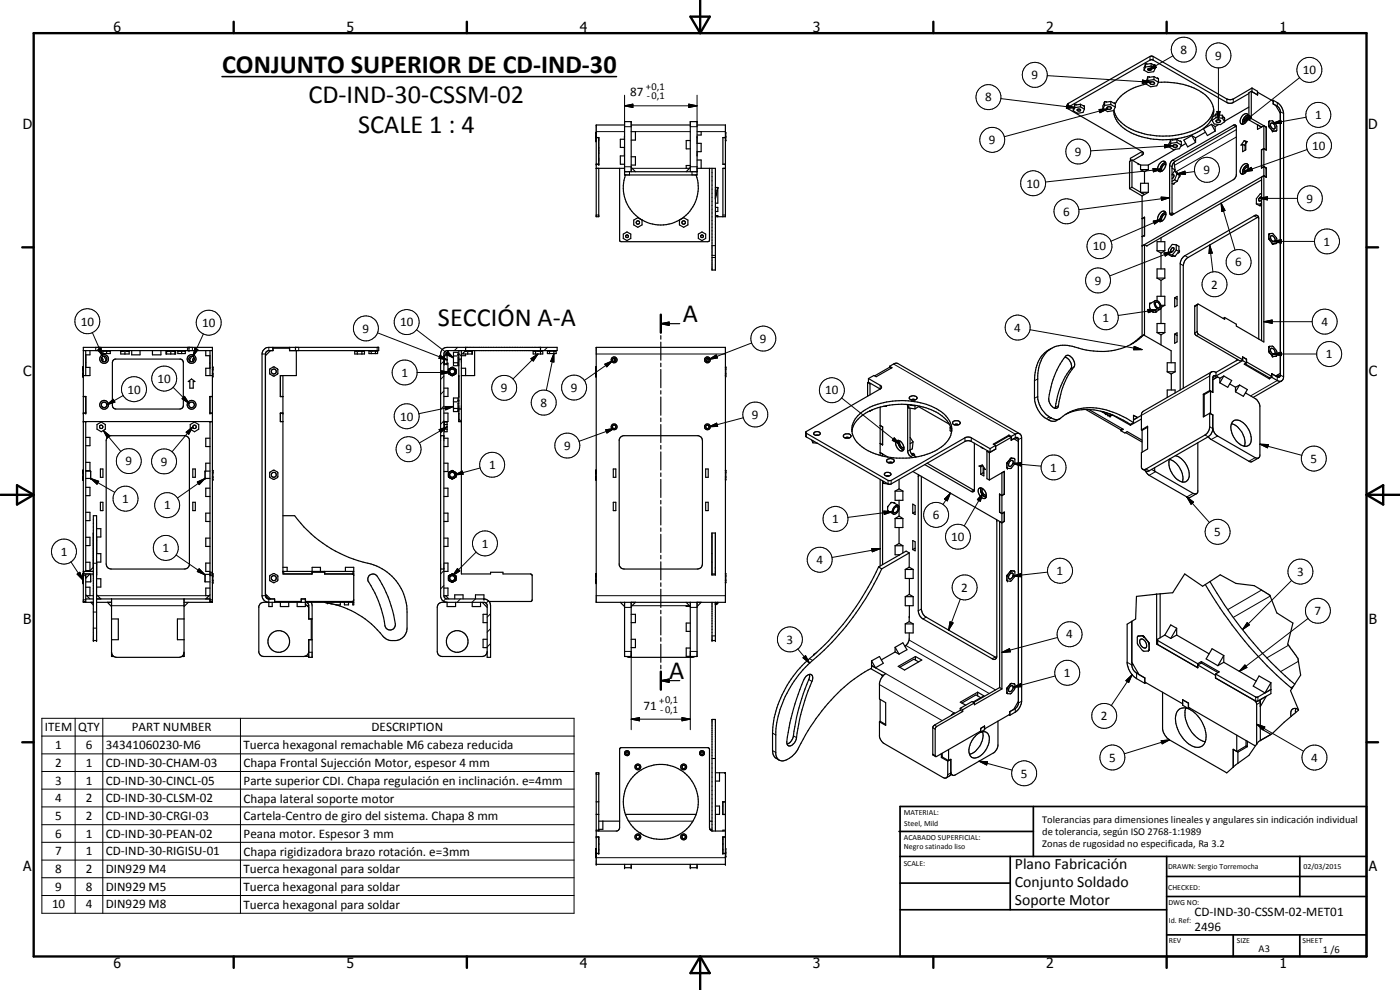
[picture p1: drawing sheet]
<svg xmlns="http://www.w3.org/2000/svg" width="420mm" height="297mm" viewBox="0 0 420 297" stroke-linecap="round" stroke-linejoin="round" font-family="sans-serif">
<defs><g id="words">
<g font-size="7.9">
<text x="66.7" y="21.9">CONJUNTO SUPERIOR DE CD-IND-30</text>
<text x="92.6" y="30.9">CD-IND-30-CSSM-02</text>
<text x="107.5" y="39.9">SCALE 1 : 4</text>
<text x="131.4" y="97.8">SECCIÓN A-A</text>
<text x="205" y="96.5">A</text>
<text x="200.8" y="203.6">A</text>
</g>
<g font-size="4.7">
<text x="304.6" y="260.8">Plano Fabricación</text>
<text x="304.6" y="266.2">Conjunto Soldado</text>
<text x="304.6" y="271.6">Soporte Motor</text>
</g>
<g font-size="4.2">
<text x="34" y="9.6">6</text>
<text x="104" y="9.6">5</text>
<text x="174" y="9.6">4</text>
<text x="244" y="9.6">3</text>
<text x="314" y="9.6">2</text>
<text x="384" y="9.6">1</text>
<text x="6.8" y="38.7">D</text>
<text x="410.6" y="38.7">D</text>
<text x="7" y="112.9">C</text>
<text x="410.8" y="112.9">C</text>
<text x="7" y="187.1">B</text>
<text x="410.8" y="187.1">B</text>
<text x="7" y="261.4">A</text>
<text x="410.8" y="261.4">A</text>
<text x="34" y="290.4">6</text>
<text x="104" y="290.4">5</text>
<text x="174" y="290.4">4</text>
<text x="244" y="290.4">3</text>
<text x="314" y="290.4">2</text>
<text x="384" y="290.4">1</text>
</g>
<g font-size="3.9">
<text x="354.3" y="16.2">8</text>
<text x="364.7" y="17.9">9</text>
<text x="309.6" y="23.7">9</text>
<text x="391" y="22.3">10</text>
<text x="189.1" y="28.9">87</text>
<text x="295.6" y="30.4">8</text>
<text x="394.7" y="35.8">1</text>
<text x="296.8" y="43.3">9</text>
<text x="322.6" y="46.8">9</text>
<text x="393.8" y="44.9">10</text>
<text x="361.2" y="52.2">9</text>
<text x="308" y="56.3">10</text>
<text x="319.1" y="64.7">6</text>
<text x="392.1" y="60.8">9</text>
<text x="328" y="75.1">10</text>
<text x="397.2" y="73.7">1</text>
<text x="370.7" y="79.9">6</text>
<text x="328.5" y="85.4">9</text>
<text x="363.5" y="86.6">2</text>
<text x="24.2" y="97.7">10</text>
<text x="60.7" y="98.1">10</text>
<text x="108.8" y="99.8">9</text>
<text x="120.1" y="97.9">10</text>
<text x="304.4" y="99.6">4</text>
<text x="330.9" y="96.5">1</text>
<text x="396.6" y="97.8">4</text>
<text x="228.1" y="102.9">9</text>
<text x="397.9" y="107.5">1</text>
<text x="120.5" y="113.1">1</text>
<text x="38.2" y="118.1">10</text>
<text x="47.3" y="114.9">10</text>
<text x="150.4" y="117.6">9</text>
<text x="171.3" y="117.6">9</text>
<text x="247.6" y="118.4">10</text>
<text x="162.2" y="122.1">8</text>
<text x="225.7" y="125.6">9</text>
<text x="120.1" y="126.2">10</text>
<text x="121.7" y="136.1">9</text>
<text x="169.3" y="135">9</text>
<text x="37.7" y="139.6">9</text>
<text x="48.2" y="139.7">9</text>
<text x="146.8" y="140.8">1</text>
<text x="315.2" y="141.5">1</text>
<text x="393.3" y="138.9">5</text>
<text x="36.7" y="150.9">1</text>
<text x="49.2" y="152.8">1</text>
<text x="280" y="155.7">6</text>
<text x="249.8" y="157">1</text>
<text x="364.4" y="160.8">5</text>
<text x="18.2" y="166.8">1</text>
<text x="48.8" y="165.7">1</text>
<text x="144.6" y="164.3">1</text>
<text x="285.5" y="162.3">10</text>
<text x="245" y="169.2">4</text>
<text x="317.1" y="172.5">1</text>
<text x="389.3" y="172.8">3</text>
<text x="288.5" y="177.5">2</text>
<text x="394.5" y="184.5">7</text>
<text x="320" y="191.6">4</text>
<text x="236" y="193.1">3</text>
<text x="319.3" y="203.1">1</text>
<text x="193.1" y="212.9">71</text>
<text x="13.5" y="219.5">ITEM</text>
<text x="23.5" y="219.5">QTY</text>
<text x="39.6" y="219.5">PART NUMBER</text>
<text x="111.5" y="219.5">DESCRIPTION</text>
<text x="330.4" y="216.1">2</text>
<text x="16.6" y="224.8">1</text>
<text x="25.7" y="224.8">6</text>
<text x="31.8" y="224.8">34341060230-M6</text>
<text x="73.1" y="224.8">Tuerca hexagonal remachable M6 cabeza reducida</text>
<text x="16.6" y="230.1">2</text>
<text x="25.7" y="230.1">1</text>
<text x="31.8" y="230.1">CD-IND-30-CHAM-03</text>
<text x="73.1" y="230.2">Chapa Frontal Sujección Motor, espesor 4 mm</text>
<text x="306.4" y="233.3">5</text>
<text x="332.9" y="228.5">5</text>
<text x="393.5" y="228.6">4</text>
<text x="16.6" y="235.4">3</text>
<text x="25.7" y="235.4">1</text>
<text x="31.8" y="235.4">CD-IND-30-CINCL-05</text>
<text x="73.1" y="235.5">Parte superior CDI. Chapa regulación en inclinación. e=4mm</text>
<text x="16.6" y="240.7">4</text>
<text x="25.7" y="240.7">2</text>
<text x="31.8" y="240.7">CD-IND-30-CLSM-02</text>
<text x="73.1" y="240.8">Chapa lateral soporte motor</text>
<text x="16.6" y="246">5</text>
<text x="16.6" y="251.3">6</text>
<text x="25.7" y="246">2</text>
<text x="25.7" y="251.3">1</text>
<text x="31.8" y="246">CD-IND-30-CRGI-03</text>
<text x="31.8" y="251.4">CD-IND-30-PEAN-02</text>
<text x="73.1" y="246.1">Cartela-Centro de giro del sistema. Chapa 8 mm</text>
<text x="73.1" y="251.4">Peana motor. Espesor 3 mm</text>
<text x="16.6" y="256.7">7</text>
<text x="25.7" y="256.7">1</text>
<text x="31.8" y="256.7">CD-IND-30-RIGISU-01</text>
<text x="73.1" y="256.8">Chapa rigidizadora brazo rotación. e=3mm</text>
<text x="16.6" y="262">8</text>
<text x="25.7" y="262">2</text>
<text x="31.8" y="262">DIN929 M4</text>
<text x="73.1" y="262">Tuerca hexagonal para soldar</text>
<text x="16.6" y="267.3">9</text>
<text x="25.7" y="267.3">8</text>
<text x="31.8" y="267.3">DIN929 M5</text>
<text x="73.1" y="267.4">Tuerca hexagonal para soldar</text>
<text x="15.6" y="272.6">10</text>
<text x="25.7" y="272.6">4</text>
<text x="31.8" y="272.6">DIN929 M8</text>
<text x="73.1" y="272.7">Tuerca hexagonal para soldar</text>
<text x="358.5" y="275">CD-IND-30-CSSM-02-MET01</text>
<text x="358.5" y="279.4">2496</text>
</g>
<g font-size="3.1">
<text x="193.8" y="27.1">+0,1</text>
<text x="194.1" y="29.8">-0,1</text>
<text x="197.8" y="211.2">+0,1</text>
<text x="198.1" y="213.8">-0,1</text>
<text x="312.7" y="246.8">Tolerancias para dimensiones lineales y angulares sin indicación individual</text>
<text x="312.7" y="250.4">de tolerancia, según ISO 2768-1:1989</text>
<text x="312.7" y="254">Zonas de rugosidad no especificada, Ra 3.2</text>
<text x="377.7" y="285.6">A3</text>
<text x="397" y="285.9">1 /6</text>
</g>
<g font-size="2.4">
<text x="271.2" y="244.4">MATERIAL:</text>
<text x="271.3" y="252">ACABADO SUPERFICIAL:</text>
<text x="271.4" y="247.9">Steel, Mild</text>
<text x="271.3" y="254.6">Negro satinado liso</text>
<text x="271.2" y="259.7">SCALE:</text>
<text x="350.6" y="260.8">DRAWN: Sergio Torremocha</text>
<text x="391.2" y="260.6">02/03/2015</text>
<text x="350.6" y="267">CHECKED:</text>
<text x="350.6" y="271.4">DWG NO:</text>
<text x="350.8" y="276.9">Id. Ref:</text>
<text x="350.8" y="282.8">REV</text>
<text x="371.2" y="282.9">SIZE</text>
<text x="390.9" y="282.9">SHEET</text>
</g>
</g></defs>
<g fill="none" stroke="#000" stroke-width=".35">
<path d="M343.8 19.2l-.4 1.1v.8M343.8 19.2v.9M345.5 19l1.2 .6v1M345.5 19l-1.7 .2M345.5 19v.9M345.5 19.9l1.2 .7M345.5 19.9l-1.7 .2M178.8 39.8v2.5v-.2M178.8 39.8h.1M178.9 39.9h-.1M178.9 39.9v.1M178.9 39.8v.1"/>
<path d="M187.4 37.5h-8.5v27.5h.8v-14.5M189.4 39.5h1.3v2.5h-1.3M189.4 37.5h17.8M209.2 37.5h8.5v27.5h-3M209.2 39.5h1.2v1h-1.2M217.7 39.9l.1-.1v2.5M217.8 39.9h.1M217.8 39.9l-.1 .1M320.4 32.4l22.4 13.1M322.6 31.4v.9M322.6 31.4l-.5 1.1v.8M322.6 32.3l-.5 1"/>
<path d="M323.3 32.9l.1-.1a.53 .53 0 0 1 .5-.1 .53 .53 0 0 1 .4 .5l-.7 .1zM324.3 31.3v.7M324.3 31.3l-1.7 .1M324.3 31.3l1.1 .5v1M324.3 32l1.1 .8M324.3 32l-1.7 .3M325.4 32.8l-.4 .9-1.6 .3-1.3-.7M331.5 30.5l-.5 1.3v.9M331.5 30.5v1.1M331.5 31.6l-.5 1.1M332.2 32.3a.78 .78 0 0 1 1.3 .3 .72 .72 0 0 1-.7 .3 .72 .72 0 0 1-.6-.6zM333.4 30.4l-1.9 .1"/>
<path d="M333.4 30.4l1.3 .6v1.1M333.4 30.4v1M333.4 31.4l1.3 .7M333.4 31.4l-1.9 .2M334.3 33.1a7.7 7.7 0 0 0 5.2 6.8 23.3 23.3 0 0 0 21.2-1l1.6-1.4 1.5-1.9M334.7 32.1l-.5 1.1-1.8 .3-1.4-.8M343.8 20.1l-.4 1M344 25.2a12.9 12.9 0 0 0-9.3 5.9M344.5 23.1l-.5 1.2v.9M344.5 23.1v1.1M344.5 24.2l-.5 1M344.5 20.7a.53 .53 0 0 1 .6-.2 .53 .53 0 0 1 .4 .5 .55 .55 0 0 1-.6 .1 .55 .55 0 0 1-.4-.4z"/>
<path d="M345.2 24.8a.73 .73 0 0 1 .7-.3 .73 .73 0 0 1 .6 .6 .71 .71 0 0 1-.8 .3 .71 .71 0 0 1-.5-.6zM346.3 23l1.4 .6v1.1M346.3 23l-1.8 .1M346.3 23v.9M346.3 23.9l1.4 .8M346.3 23.9l-1.8 .3M346.7 20.6l-.5 .9-1.6 .3-1.2-.7M347.7 24.7a19.8 19.8 0 0 1 14.4 4.1 5.7 5.7 0 0 1 1.8 6.3M347.7 24.7l-.5 1-1.9 .3-1.3-.8M361.8 39.7l-3 1.7M363.5 37.3l1.2 2M363.5 37.3l1.2 .7"/>
<path d="M363.5 37.3l-2.3 1.4 1.2 2 2.3-1.4M363.8 36.2l.6 1 1.9 .2 1.2-.9M364.2 32.8a8.4 8.4 0 0 1-5.5 6.1 23.2 23.2 0 0 1-21.2-1.4 7.1 7.1 0 0 1-3.2-4.5M364.7 38v1.3M364.9 34.2v1.1M364.9 34.2l-1.1 1.1v.9M364.9 34.2l1.9 .4M364.9 35.3l1.9 .2M364.9 35.3l-1.1 .9M365 36.2a.78 .78 0 0 1 1.3 .2 .69 .69 0 0 1-.7 .4 .69 .69 0 0 1-.6-.6zM365.8 37.3l-1.1 .7M366.8 34.6l.6 .8v-.2"/>
<path d="M366.8 34.6v.9M366.8 35.5l.7 1M367.4 35.2l.1 1.3M367.4 35.2l-.1 .1M371 37.9l-18.3 10.5-.6 .5-.4 .9v14.7M374.6 34.5a1.1 1.1 0 0 0-2 .5 1.45 1.45 0 0 0 0 2.3l.9-.3M374.6 34.5a2.43 2.43 0 0 0-1.7 2.8M374.6 34.5a2.42 2.42 0 0 1-1.1 2.5M374.6 35.1a1.35 1.35 0 0 0-1.1 1.9M374.8 28.1l-4.7 2.7-1.5 .1-22.7-13h-.5l-25 14.5M374.8 36l3.8 2.1M374.8 32.1l-7.3 4.3"/>
<path d="M375.5 27.4l1.9 1.1v-.8M375.5 27.4v8.2M375.5 35.6l4.5 2.5M375.5 27.4l-.7 .4v8.2M375.5 35.6l-.7 .4M375.7 26.4l-5.6 3.3-.9 .2-1-.2-22.6-12.9-25 14.2-.2 .3v1.1M375.7 26.4l1.7 1v1.1l-1.7-1zM377.4 37.5l1.2 .6-1.2 .7zM377.4 27.7h.1M377.4 27.7l4.7 2.7M379.3 37.7v64.9l-8.3-4.8v-.5l-3.5-2.1M379.3 37.7l-.7 .4"/>
<path d="M379.3 37.7l.7 .4M380 38.1v6.9l-.7-.4-.7 .4M380.8 36.6v1.1M380.8 37.7h.1M380.8 37.7l.1 .4M380.8 36.5v1.2M380.8 37.9l.1 .1M380.9 38.1h.1M380.9 36.4h.1M380.9 36.4l-.1 .2M380.9 36.3v.1M380.9 36.3l.9-.1 .3 .2a2.4 2.4 0 0 1 1 2.8l-.1 .1"/>
<path d="M380.9 38.1l.9 1.1M380.9 36.3l-.1 .3M381.5 37a1.06 1.06 0 0 1 1 .5 1.06 1.06 0 0 1-.2 1.2 1.29 1.29 0 0 1-.8-1.7zM381.8 39.2h.1M381.8 39.2l.3 .2M381.9 39.3h.1M382.1 31.2l.8 .4 1.3 2.4M382.1 30.1v1.1l1.6 1 .5 1.1v79.4l-.2 .5-.7-.1M382.1 30.1l1.2 .7a4.2 4.2 0 0 1 1.9 3.2v79.1a1.17 1.17 0 0 1-.5 1.2 1.17 1.17 0 0 1-1.4-.1l-1.6-1M382.1 30.1l-.2 .1M383 39.3h.1M383 39.3l-.9 .1"/>
<path d="M178.8 40.9h.1M178.9 41.3h.8v8h-.8M178.9 50.5h8.5M178.9 50.5h.8M178.9 41.1h-.1M186 50.5v21.7l.4 .3 26.4-.1 .1-.2v-21.7M187.4 41h.1M187.4 46.5h.1M187.4 51.5h21.8M187.4 46.8h-1.2v2.5h1.2M187.4 41.8h-1.2v2.4h1.2M187.7 52.5a11.3 11.3 0 0 0 10.6 15 11.3 11.3 0 0 0 10.6-15"/>
<path d="M189.4 51.5v-15h-2v16h21.8v-16h-2v15M189.4 47h1.3v2.5h-1.3M189.4 50.2l1.3 1.3M207.2 42.2h-1.3v2.5h1.3M207.2 49.7h-1.3v.8h1M207.2 50.2l-1.3 1.3M209.2 50.5h5.5v30.5h-1v-30.5M209.2 43h1.2v2.5h-1.2M209.2 48h1.2v2.5M214.7 56.3h.7v4.7h-.7M215.3 56.7v.1M215.4 56.5l-.7 3.1"/>
<path d="M215.4 56.4h.1M216.9 50.5h.8M217.7 41.3h-.8v8h.8M217.7 50.5h-.8v14.5M217.7 41.1h.1M217.7 42.1l.1 .1M217.7 40.9h.1M217.8 42.1h.1M217.8 40.9h.1M339 56.6l3.8 2.2M339.7 48l1.9 1.1M339.7 48v8.2"/>
<path d="M339.7 56.2l3.8 2.2M339.7 48l-.7 .4v8.2M339.7 56.2l-.7 .4M341.6 49.1l.7 .4M341.6 49.1h.1M342.3 57.7v-2.7h2.3v2.7M342.3 57.7h2.3M342.3 57.7l1.2 .7M342.3 50.9h2.3M342.3 50.9l1.2 .7M342.8 45.5a.54 .54 0 0 1 .4 .5 .54 .54 0 0 1-.4 .5l-2.9 1.7M342.8 45.5l-3.6 2v.8"/>
<path d="M342.8 58.8v6.8M343.5 51.6v3.4M343.5 58.3l-.7 .5M344.6 49.5h-2.3v1.4M344.6 57.7l-1.1 .7M344.6 49.5v1.4M344.6 50.9l-1.1 .7M349.8 48.8a1.11 1.11 0 0 0-1.9 .4l-.5 1.7a.81 .81 0 0 0 1.4 .4M349.8 48.8v1l-.4 .9-.6 .6M349.8 48.8a2.36 2.36 0 0 0-1.6 2.7M349.9 49.4a1.36 1.36 0 0 0-1.1 1.9M351.4 41.9l-.6 1.3v.9"/>
<path d="M351.4 41.9v1.1M351.4 43l-.6 1.1M351.6 48.3l18.5-10.7 .5-.1 .4 .3v14.7l-.4 1-19.2 11-.4-.7v-14.1zM351.7 52.5a.36 .36 0 0 1 .6-.1 .36 .36 0 0 1 0 .6l-.6 .6M351.7 50.5l1 .5M352.1 43.6l.7-.2 .5 .3a.68 .68 0 0 1-.6 .5 .68 .68 0 0 1-.7-.5zM352.2 48.9l.5 2.1M352.5 53.9l.8 .5M352.5 53.9l-.8 .5M352.7 51l-1 1.5M352.9 44.7l-8.3 4.8M353.2 41.9l1.3 .6v1.1"/>
<path d="M353.2 41.9v.9M353.2 41.9h-1.8M353.2 42.8l1.3 .8M353.2 42.8l-1.8 .2M353.2 52.2l-.7-1 .8 .5 .8 1M353.2 52.2l.9 .5M353.2 52.2l-.7 1.7M353.3 54.4l-1.2 .9-.4-.3M354.1 52.7l-.8 1.7M354.5 43.6l-.5 1-1.9 .3-1.3-.8M355.9 43.1l-1.5 .8M357.7 40.7l1.1 2"/>
<path d="M357.7 40.7l1.1 .7M357.7 40.7l-2.4 1.3 1.1 2.1 2.4-1.4M358.8 41.4v1.3M372.9 43.3l.8 .4v1.4M373.4 42.2l.9 .3-.4 .3v2.2l-1 .5v-2.2M373.4 42.2l-1 1.4 .5-.3M373.4 42.2l.7 .4M373.9 43l-.4 .6M374.6 49.5a1.1 1.1 0 0 0-2 .5 1.45 1.45 0 0 0 0 2.2l.9-.2M374.6 49.5a2.43 2.43 0 0 0-1.7 2.7M374.6 49.5a2.48 2.48 0 0 1-1.1 2.5M374.6 50.1a1.35 1.35 0 0 0-1.1 1.9"/>
<path d="M378.6 45v5.4l.7-.4M378.6 59.1a.75 .75 0 0 0-.7 .4 .75 .75 0 0 0 .1 .8l.6-.4M378.6 54l-34.4 19.8M378.6 58.2l-.4-.1-1.1 1.5v1.6M379.3 52.7l-.7 .5v49M379.3 50l.7 .4v2.8l-.7-.5-36.5 21.1M379.3 44.6l-.7 .4M379.3 50l-.7 .4M380 53.1h.1M380 45h.1M187.1 70.2l1.1-.6 1.1 .6v1.3l-1.1 .7-1.1-.7zM190.2 66l1.2-.7 1.3 .7v1.5l-1.3 .7-1.2-.7z"/>
<path d="M203.9 66l1.3-.7 1.2 .7v1.5l-1.2 .7-1.3-.7zM209.6 70.2l1.1-.6 1.1 .6v1.3l-1.1 .7-1.1-.7zM214.7 62.2h.7v1.3h-.7M214.7 64.7h.7v.3M342.8 65.6l.7-.4v5.4M342.8 73.8h.1M342.8 65.6h.1M343.5 73.4v27.2M343.5 65.2l-.7 .5v35.1M343.5 73.4l.7 .4M343.5 70.6l-.7 .4M343.5 73.4l-.7 .4"/>
<path d="M344.2 73.7v.1M347.2 75.2v-2.7h2.4v2.7M347.2 75.2h2.4M347.2 75.2l1.2 .7M348.4 71.3v1.2M348.4 75.9v4.8M349.6 75.2l-1.2 .7M349.8 63.8a2.41 2.41 0 0 1-1 2.5M349.8 63.8a1.1 1.1 0 0 0-1.9 .4l-.1 .3a1.19 1.19 0 0 0 .3 2l.7-.2M349.8 63.8a2.36 2.36 0 0 0-1.6 2.7M349.9 64.3a1.38 1.38 0 0 0-1.1 2M350.7 76.4l1.2 .6"/>
<path d="M350.7 76.4l1.1 .1M351.7 74.5l.5-.2a.68 .68 0 0 1 0 .9 .68 .68 0 0 1-.8 .2zM351.7 63.8l.6 .4M351.8 76.9l.1 .1M351.8 76.5l.8 .4M352.6 76.9l-.9-.1 .2 .2M353 73.4l.8 .5 .2 1.7M353 73.4l-1.2-.1-1.1 1.5v1.6M353 75l1 .6M353 75l-1.2 1.5M353 73.4v1.6M354 75.6l-1.4 1.3"/>
<path d="M377.1 61.2l1.2 .5M377.1 61.2l1.1 .1M377.7 65.2l-21.4 12.2-.8 1-.4 1.3v36.8M378.2 61.6l.1 .1M378.2 61.3l.4 .2M378.6 61.7l-.5-.1 .2 .1M378.6 60.8l-.4 .5M380.8 71.5v.1M380.8 70.4h.1M380.8 70.4v1.1M380.8 71.7v.1M380.8 71.8h.1"/>
<path d="M380.8 71.5l.1 .3M380.8 71.5h.1M380.8 70.3v.1M380.9 70.2l-.1 .2M380.9 71.7v.2M380.9 71.9l.9 1.1M380.9 70.1l.9-.1 .3 .2a2.57 2.57 0 0 1 1.1 2.7l-.2 .2M380.9 70.1v.1M381.3 70.9a1.04 1.04 0 0 1 1.2 .4 1.04 1.04 0 0 1-.1 1.2 1.3 1.3 0 0 1-1.1-1.6zM381.8 73l.3 .2M381.9 73.1h.1M382.1 73.2h.1"/>
<path d="M383 73.1l-.9 .1M198.3 97.1l2.5-.5v1zM198.3 97.1h5.7M198.3 94.4v5.4M345 92.2l.1 .3M345.3 91l-.3 .1M345.5 90.9l-.5 .1v1.4l1.1 1.3 1-.1v-.2M345.9 93.5l.4 .2M346.6 90.3a1.69 1.69 0 0 1 1.6 2.5 1.74 1.74 0 0 1-1.6-2.5zM346.7 90.2l-1.7 1.1M346.9 90.7a1.12 1.12 0 0 1 1 .5 1.12 1.12 0 0 1 0 1.2 1.21 1.21 0 0 1-1-1.7zM346.9 93.5l-.1 .1"/>
<path d="M347.2 83.4v-2.7h2.4v2.7M347.2 90.2v-1.3h2.4v2.7M347.2 99.8v-2.7h2.4v2.7M347.2 99.8h2.4M347.2 99.8l1.2 .7M347.2 83.4h2.4M347.2 83.4l1.2 .7M348.2 92.8l-1.5 .8M348.4 91.6h1.2M348.4 84.1v4.8M348.4 92.5v4.6M349.6 91.6l-1.1 .6"/>
<path d="M349.6 99.8l-1.2 .7M349.6 83.4l-1.2 .7M352.5 89.4l.8-.5v2.8l-.8 .4zM352.5 89.4l.8 .4M359.4 91.3l-.7 .4-.1 .3 .1 8.4 13.5 7.9 .7-.4M367.5 95.2l-.4 .3M367.5 95.2v.6l-7.8-4.5-.4 .1v8.4l.4 .5 13.2 7.6M24.9 112.1h.1M24.9 110.9h.1M24.9 110.7l.1 .1M25 105.2h38.7M25 110.2l-.1-.1v2.7l2.1-.1v-2.5h-1.3"/>
<path d="M25 119h.7l.1 5h-.8M25 119h.7M25 112.1l-.1 .1M25.7 105.2v7.5M25.7 108.7h.1M27 105.2v1.3h-1.3M29.7 104.2v1M30.4 107.4l.4 .3-.1 .7M30.9 105.2v.9h2.2v-.9M31.1 105.2v.2M31.2 106.9l.6 1-.3 .6M31.3 105.2v.2"/>
<path d="M31.7 105.2v.2h-.8M32 105.2v.9M32.2 105.2v.2h.9M32.8 105.2v.2M34 108.1l.5-.4h19.7l.4 .2 .4 .8-.1 13.5-.9 .5h-19.3l-.6-.2-.4-.8v-13zM36.2 105.2v1h2.6v-1M36.5 105.2v.2M36.6 105.2v.2M37.2 105.2v.2h-1M37.5 105.2v1M37.8 105.2v.2h1M38.4 105.2v.2"/>
<path d="M39.5 105.2v1.3h2.5v-1.3M45.8 105.2v1.3h2.5v-1.3M49.8 105.2v1h2.9v-.8h-1.1v-.2M49.9 105.2l.1 1M50.3 105.2v.2M51 105.2v.2h-1.1M51.3 105.2v1M52.1 105.2v.2M52.2 105.2v.2M52.5 105.2v1M53.4 105.2v.9h2.2v-.9M53.6 105.2v.2"/>
<path d="M53.8 105.2v.2M54.3 105.2v.2h-.9M54.5 105.2v.9M54.8 105.2v.2h.8M55.2 105.2v.2M55.4 105.2v.2M56.5 114.5l1-.8 1 .8h-.5v2h-1v-2zM56.7 104.2v1M57.6 106.9l-.7 1 .3 .6M58.3 107.4l-.4 .3 .1 .7M61.8 105.2v1.5h1.2M63 106.7v3.8"/>
<path d="M63 110.4h.1M63 109h.1M63 119h.7M63 105.2v7.5M63 119v5M63.7 112.1h.1M63.7 110.2l.1-.1v2.7l-2-.1v-2.2h1.2M63.7 119h-.7v5h.7M63.7 112.1l.1 .1M63.8 110.7l-.1 .1M63.8 110.9h-.1M81.1 110.7l.9-.6 1.3 .6v1.6l-1 .5-1.2-.5z"/>
<path d="M81.2 105.2l-1.5 1.5M81.9 104.2v1l-1.7 .1-.3 .3-.2 .6v72.5M81.9 104.5h5M84.1 119h.8M84.9 112.7v59.5h8.8v-2h2.5v1.2M86.9 104.2v1h26.8v-1h-33a2.07 2.07 0 0 0-2.1 2v72.5a2.09 2.09 0 0 0 2.1 2v1.3h1v-1.3M88.7 104.2v1M88.9 105.2v7.5h-4.8v6.3h.8M107 105.2v.2h-.5v.8h2.9v-1M107.2 105.2v1M107.5 105.2v.2h1.7v-.2M108.6 105.4v.8"/>
<path d="M108.8 105.2v.2M111.2 105.2v.2h-.5v.7h2.6v-.9M111.4 105.2v.9M111.7 105.2v.2h1.5v-.2M112.7 105.4v.7M112.8 105.2v.2M133.2 107.1h.2M133.2 108.8h.2M133.2 116.5h1.2v2.5h-1.2M133.2 108.9h.2M133.2 107h.2M133.2 108.2h.2v1"/>
<path d="M133.2 107.9h1M133.4 106.7v1h-.2M134.2 109h.2v2.5h-1.2M134.6 110.8l1.1-.6 1.2 .6v1.3l-1.2 .7-1.1-.7zM134.6 111.5a1.13 1.13 0 0 0 1 1.1 1.13 1.13 0 0 0 1.2-.8M134.7 105.2l-1.5 1.5h1v2.5h-1M135.2 110.5l-.6 .8M135.3 110.4l.5-.2 .5 .3M136.1 108.8h1.3M136.1 106.8h1.6M136.2 110.5a1.36 1.36 0 0 0-1.6 .4M136.2 110.5l.6 .8"/>
<path d="M136.3 110.5l.5 .3v1.3a1.27 1.27 0 0 1-2.2 0M137.4 109h.3M137.4 106.4h.3M137.4 109.5h.3M137.7 105.2v21.3h.8M137.7 107.7h.8M137.7 106.5h-.3v-.8h-1.3v4h1.6M137.7 107.3h-.3v2.2h.3M138.5 105.2v67h8.7v-.5h3.7v.5h8.3l.5 .5v7.3l-.3 .5h-12.6M138.5 110.5h1.2v2.2M139.6 105.3v.1M139.7 106.2v.5h-1.2"/>
<path d="M139.7 104.2v1l-1.2 1.3M140 105.2v.2h-.5M140.4 105.2v1M140.7 105.2v.2h1.1M141.3 105.2v.2M141.5 105.2v.2M141.6 105.4v.8M141.8 105.2v1h-2.7v-.4M142.4 105.2v7.5h-3.9M160.6 105.2v.2h-.6v.8h2.9v-1M160.7 105.2v1M161.1 105.2v.2h1.6v-.2"/>
<path d="M162.2 104.2v1M162.2 105.4v.8M162.3 105.2v.2M164.8 105.2v.2h-.5v.7h2.6v-.9M164.9 105.2v.9M165.3 105.2v.2h1.4v-.2M166.2 105.4v.7M166.3 105.2v.2M178.8 112.8h.1M178.8 110.1h.1M178.8 112l.1 .1M178.8 110.1v2.7"/>
<path d="M178.8 110.7h.1M178.9 110.9h-.1M178.9 112.2l-.1 .1M178.9 110.9h.1M178.9 110.7v.1M178.9 110.1v.1M178.9 104.2h38.8v76.5h-38.8zM178.9 112.7v.1M178.9 112.1v.1M184.4 107.4v.5l.2 .5M198.3 100.7v1.1M198.3 102.7v5.4"/>
<path d="M198.3 109v1M198.3 110.9v5.4M198.3 117.2v1M198.3 119.1v5.5M212.2 107.4l-.2 1M217.7 110.2l.1-.1v2.7l-.1-.1M217.7 112.1l.1 .2M217.7 112.1h.1M217.8 112h.1M217.8 110.9h.1M217.8 110.9h-.1M217.8 110.7l-.1 .1"/>
<path d="M260.4 114.8v4.1M260.4 114.8l.7 .4M260.6 113.6l3.5 2a.57 .57 0 0 1 .5 .6 .57 .57 0 0 1-.5 .5M260.6 114.7l3.5 2M260.6 113.6v1.1M260.6 114.7l-.2 .1M261.1 115.2v3.3M261.3 115.1l-.2 .1M264.1 116.7l-22.3 13M267 109.9l1.6-.9 .9 .1 36.5 21M267 109.9l.7 .4-4.7 2.7-.7-.4-1.7 1M267 109.9v.3"/>
<path d="M267 110.2l-4.5 2.6M267 110.2l.5 .3M273 119.2a1.41 1.41 0 0 1 2.2 .3 1.49 1.49 0 0 1-2.2 .1zM273.4 119.9h1.3M315.6 104.5a9.4 9.4 0 0 0-5.1 8.9v6.1a7.4 7.4 0 0 0 5.4 6.9 2.83 2.83 0 0 0 2.1-.8M319.6 107.1a2.7 2.7 0 0 1 1.7 3.6 23.2 23.2 0 0 0-4.6 11.8M319.8 106.8a1.49 1.49 0 0 1 2.2 .9 2.22 2.22 0 0 1-.3 3.2 24.6 24.6 0 0 0-4.2 11.3 1.29 1.29 0 0 1-2.1-.6l-.6-1.2a23.7 23.7 0 0 1 5-13.6zM339.2 103.4a22.2 22.2 0 0 1-17.4 .5 7.6 7.6 0 0 0-9.9 5.7l-.4 2.4-.1 7.4a7.1 7.1 0 0 0 5.8 6.5l.9-.3M343.2 100.5l8.3 4.7v3.6M343.2 100.5l-2.3 1.9-1.7 1M343.2 100.5l-3.9 2.9M348.4 100.5v3"/>
<path d="M350.3 111.5v-2.7h2.4v2.7M350.3 111.5h2.4M350.3 111.5l1.2 .7M351.5 112.2v4.8M352.5 100.2l.8-.3v2.7l-.8 .4zM352.5 100.2l.8 .5M352.7 117.9v-.9h-2.4v2.3M352.7 111.5l-1.2 .7M361.1 118.3l.3 .1M361.1 118.3v6.8l1.9-1.1M361.4 118.4v6.5M363 117.2l-1.9 1.1"/>
<path d="M363 117.2l1 .5M363.3 117.3l.7 .4M363.3 117.3v6.8l.7 .4M363.3 117.3l-1.9 1.1M363.6 111.6l-20.7 11.9-.4 .8v4.7M364.9 112.8a.59 .59 0 0 0-.6-.1 .59 .59 0 0 0-.3 .7v4.3M364.9 111.7a1.18 1.18 0 0 0-1.9 .8v4.7M364.9 111.7v1.1M366.1 113.5l-.7-.4-1.4 .8M366.1 113.5v1.4M367.3 112.8l-1.2 2.1M367.3 112.8l-1.2 .7"/>
<path d="M367.3 112.8l2.3 1.4-1.1 2-2.4-1.3M369.1 115.2l1.7 1M371.3 107.8l-.3 .4 .5-.3-6.6 3.8M372 115.5l2.3 1.4-1.1 2-2.4-1.3M372 115.5l-1.2 2.1M372 115.5l-1.2 .7v1.4M372.9 107.1h.1M372.9 107.1l1.2 .7M372.9 107.1v.8M372.9 108.2l-8 4.6M372.9 107.1v1.1M372.9 108.2l1.2 .7"/>
<path d="M373.6 109.1l7.3 4.2M373.9 118l3.3 2 .9 1.8v15a.78 .78 0 0 1-.9 .7l-11.8-6.7a3.2 3.2 0 0 1-1.4-2.4M374.1 108.9l-.7 .4 7.5 4.4M374.1 107.8v1.1M374.1 108.6l7.6 4.3-.8 .4M377.8 101.7v-36.1l-.2-.7-.5-.3h-.5l-21 12.1a3 3 0 0 0-1.4 2.5v37.8M380.8 104.1v1.2M380.8 105.3l.1 .4M380.8 104.1h.1M380.8 105.5l.1 .1M380.8 104.1l.1-.2 1.2 .1a2.43 2.43 0 0 1 1 2.8h-.1M380.8 105.4l.1 .3"/>
<path d="M380.9 113.3v.4M380.9 105.7l.9 1.1M381.5 104.5a1.06 1.06 0 0 1 1 .6 1.06 1.06 0 0 1-.2 1.2 1.29 1.29 0 0 1-.8-1.8zM381.7 113.2l-.8 .5M381.7 112.1v1.1M381.7 112.1l1.6 1M381.8 106.8h.1M381.8 106.8l.3 .2M381.9 106.8h.1M382.1 107h.1M383 106.8l-.9 .2M383.1 112.6l.5 .3"/>
<path d="M383.6 112.9l-.3 .2M383.6 112.4v.5M384.2 112l-1.3 .8-1.2-.7M384.6 114.3l-8.5 5M25 126.5h38.7M25.7 126.5v44.9M25.7 131.2h1.3v2.5h-1.3M25.7 138.7h1.3v2.5h-1.3M25.7 123.7h.1M29.1 127.4l1.3-.8 1.2 .8v1.4l-1.2 .7-1.3-.7zM32.3 131.1l.8-.4h22.6l.7 .4 .4 .9v37.8l-.6 .7-.8 .2h-22.1a1.45 1.45 0 0 1-1.4-1.5v-37zM57.1 127.4l1.3-.8 1.2 .8v1.4l-1.2 .7-1.3-.7z"/>
<path d="M63 126.5v54h.7M63 131.5h-1.2v2.5h1.2M63 139h-1.2v2.4M84.9 124h-.8v2.5h.8M132.2 130.7h1M133.2 124h1.2v2.5h-1.2M133.2 131.5h1.2v2.5h-1.2M133.2 139h1.2v2.5h-1.2M133.2 126.8h.2v1.6h-.2M133.2 126.6h1v2.9h-.8v-.6h-.2M133.2 127.2h.2M133.2 128.8h1"/>
<path d="M133.4 127.4h.8M136.1 122.6h1.3M136.1 120.6h1.6M137.4 120.1h.3M137.4 122.8h.3M137.7 122.7h.8M137.7 120.3h-.3v-.9h-1.3v4.1h1.6M137.7 121.1h-.3v2.1h.3M186.3 131.1l.7-.4h22.6l1 .7 .2 .8v37a1.45 1.45 0 0 1-1.5 1.5h-22l-.8-.2-.6-.7-.1-37.8zM198.3 125.4v1.1M198.3 127.4v5.4M198.3 133.6v1.1"/>
<path d="M198.3 135.6v5.4M241.8 129.7l24.7 14.4 .5 .1 .5-.1 22.3-12.9h1.5l5.8 3.4M241.8 129.7v1.1l.2 .3 25 14.2 22.8-13h1.5l5.8 3.4M243.6 132l.4 .8M244 132.2v.6M244 132.8l1.4 .2M244.9 130.6h.6M245 130.6a.58 .58 0 0 1-.8-.4 .58 .58 0 0 1 .7-.7 .88 .88 0 0 1 1.3 .7l-.9 .4M253.1 130.6l.8-.4h1l.4 .4a.94 .94 0 0 1-.4 .9 .94 .94 0 0 1-1-.1l-.8-.3zM253.6 131.4h1.3M255.7 129.4a8.6 8.6 0 0 1 6.1-6.5 24.1 24.1 0 0 1 19.8 1.1 7.4 7.4 0 0 1 4 5.4M255.7 129.5a9.1 9.1 0 0 0 6.3 6.4 24.2 24.2 0 0 0 11.8 1.4"/>
<path d="M255.7 129.5a6.9 6.9 0 0 1 4-6.6 22.6 22.6 0 0 1 23.2 1 6.2 6.2 0 0 1 2.7 5.7M261 123.3l.1 .1M261.1 123.3v.1M261.9 122.9l-.8 .5M264.1 122.2v14.5M264.1 127.7l.8 .4zM264.1 133.1l.8 .4zM264.1 135.8h.1M264.1 135.8l.8 .4M264.1 135.8l2.4 1.4M264.9 128.1v5.4M264.9 136.2v.6"/>
<path d="M266.1 121.7v.2h-.9M266.2 137.9a1.4 1.4 0 0 1 2.2 .4l-.8 .6h-.7a.66 .66 0 0 1-.7-.3 .66 .66 0 0 1 0-.7zM266.5 138.8h1.4M269.6 132.1a2.34 2.34 0 0 0 1.6 2.8M270.2 132.4a2.61 2.61 0 0 1 1 2.5M270.2 132.4a.79 .79 0 0 0-.8-.3 .79 .79 0 0 0-.6 .7 2.19 2.19 0 0 0 2.2 2.5l.2-.4M270.2 132.4a1.31 1.31 0 0 0 1.1 1.9M272.2 121.3l.5 1.1M272.4 121.8v13.6l.4 1.1 1 .8M272.7 121.4v1M272.7 122.4l1.9 .3M273.1 122.5v12.7l.6 1.1"/>
<path d="M273.1 131.2l.9 1.4M273.2 121.4v.2l1.4 .2M273.7 136.3l1.3 .8M274 132.6l-.9 .5M274 132.6l-.2 2.1-.7 .3M274.2 136.1l-.6 .1M274.2 136.1l.4 .8M274.2 136.1l-.5 .2M274.6 121.8v.9M274.8 121.7l-.2 .1M275.7 122l9.2 5.3M275.9 121.8l-1.3 .9"/>
<path d="M277.5 139.4l14 8 .5 .2 .4-.5M278.2 139l14.2 8.1M285.1 128.4l.3 .2M285.1 128.4v.8l.5 .4M285.3 128.1l-.2 .3M285.6 129.6a8.5 8.5 0 0 1-5 5.7l-3.2 1.3-3.6 .7M285.9 126.7l.7-.5 1 .1 .5 .4a.94 .94 0 0 1-.5 .9 .94 .94 0 0 1-1-.1l-.7-.4zM286.3 127.4h1.4M292.4 133v14.1M294.4 134.1l.8 .5M294.8 139.5l.9 1.4-.4-.3M294.8 139.5v.1"/>
<path d="M294.8 139.5l-1 .3 .5 .3M294.9 139.7l-.6 .4M295.1 139.9v2M296.2 135.4v8.2l.7 .4M296.2 135.4l.7 .4M296.4 135.3l-.2 .1M296.9 135.8v8.2M297.1 134.6v1.1M298.4 133.4l4.4-2.6 .7 .4-4.7 2.7M298.8 134.7l-1.7 1M298.8 133.6l-1.7 1M298.8 133.6v1.1"/>
<path d="M298.8 133.9h.1M298.8 134.7h.1M298.8 134.7l-1.9 1.1M298.8 133.9v.8M302.2 139.1l.1 1.3M302.2 139.1l.1 1.4M302.3 138.9h-.1M302.3 138.7l-.1 .4M302.8 130.6l-4.7 2.7 .7 .3M302.8 130.6v.3M302.8 130.6l.7 .3M303 138.6a.58 .58 0 0 1 .5-.5 .58 .58 0 0 1 .6 .4 1.01 1.01 0 0 1-.3 1.1 1.01 1.01 0 0 1-1.1 .1z"/>
<path d="M303.2 137.7l-.9 1M303.3 137.6h.1M303.3 137.6l-.1 .1M303.3 137.5l-.1 .2M303.5 137.5h.1M303.5 132h.1M303.5 132.1l.7-.5 1.4 .9M303.5 137.5h.9l.2 .3a2.5 2.5 0 0 1-1.3 2.7l-1-.1M303.5 137.5h-.1M303.5 132l1.6-.8 .5 .5v79.5l-.7 1.3-1.8 1M303.5 130.9l1.2-.6a1.17 1.17 0 0 1 1.3-.2 1.17 1.17 0 0 1 .6 1.3v79a4.4 4.4 0 0 1-1.9 3.3l-1.6 .9M303.5 130.9v1.2"/>
<path d="M303.5 137.5l.9 .1M303.5 137.5l-.2 .1M318.1 125.6a14.6 14.6 0 0 1 14.8-2.3l3.1 1.2 4.2 2.3M319.8 124.3a17.6 17.6 0 0 1 15.4 .8l4 2.2M325.8 122.9l10.6 6 .4-.2M326.8 122.9l10.3 5.9-.7 .4M332.7 124.7h.1M333.1 124.8v.1M333.2 124.8v.1M333.8 124.5a.64 .64 0 0 1-1 .2M333.8 124.5l5.4 3.1M333.8 124.5l-3.2-1.1 2.1 1.3"/>
<path d="M336.4 129.2l1.2 .7 .7-.4 4.5 2.6M336.4 128.9v.3M337.8 129.8l5 2.8M339.2 127.3v.3M340.2 126.8l-1 .5M342.5 125.7l-3.3 1.9M342.5 124.6l-2.3 1.4 1.2-.7-1.2-.7v2.2M342.5 129l.3 .1M342.8 129.1v6.6M344.4 128.2l-1.6 .9M351 137.8a6.2 6.2 0 0 1 3.9 6.8M352.7 136.7a6 6 0 0 1 4 6.9 1.86 1.86 0 0 1-3.1 .5 6.2 6.2 0 0 1-2.6-6.4"/>
<path d="M359.5 132.8v14.7l-.3 .6-.6 .1-.5-.2-11.6-6.6M362.6 131l.7 .7 11.8 6.8 .6 .1 2-1.2M363 124v4.1a3.1 3.1 0 0 1-1.4 2.4l-17.7 10.2a.86 .86 0 0 1-1.4-.5v-4.4l1.9-1.1v-6.8l-1.9 1.1M363 124l1 .5M364 124.5v4.4a2.91 2.91 0 0 1-1.4 2.2l-17.7 10.2-1 .1-1-.6M369.6 127.1a6.1 6.1 0 0 1 3.9 6.8M369.9 126.6a2.62 2.62 0 0 1 3.8 .8 5.5 5.5 0 0 1 1.4 5.8 2.4 2.4 0 0 1-3.7-.5 5.4 5.4 0 0 1-1.5-6.1zM24.9 143h.1M24.9 141.9h.1M24.9 141.7l.1 .1M25 141.2l-.1-.1 .1 2.6M25 143.1l-.1 .2"/>
<path d="M25.7 141.4h1.5v2.2h-1.5M25.7 146.2h1.3v2.5h-1.3M25.7 153.7h1.3v2.5h-1.3M28 159.9h.1M28 154.7h1v37.5h-1zM29 158.6h1.3v2.5h-1.3M30.1 140.7h.8v2.5h-.8zM30.1 150.7h.8v2.5h-.8zM57.9 140.7h.7v2.5h-.7zM57.9 150.7h.7v2.5h-.7zM63 141.4h-1.5v2.2h1.5M63 146.5h-1.2v2.5h1.2"/>
<path d="M63 154h-1.2v2.5h1.2M63.7 143h.1M63.7 141.2l.1-.1-.1 2.6M63.7 143.1l.1 .2M63.8 141.7l-.1 .1M63.8 141.9h-.1M81.1 141.6l.9-.5 1.3 .5v1.7l-1 .5-1.2-.5zM84.9 154.7h3.5a38.7 38.7 0 0 0 23.8 14.8 15 15 0 0 1 10 14.1v4.9a4.1 4.1 0 0 1-6.4 3.1l-.3-.2a28.5 28.5 0 0 0-14.6-9.9M133.2 146.5h1.2v2.5h-1.2M133.2 154h1.2v2.5h-1.2M134.6 141.8l1.1-.7 1.2 .7v1.3l-1.2 .7-1.1-.7zM134.6 142.5l.5 .9"/>
<path d="M134.6 143l.4 .4M135.2 141.5l.6-.3 .6 .4M135.2 141.5l-.6 .8M136.4 141.6l-.9-.2-.9 .5M136.4 141.6l.4 .3v1.2a1.31 1.31 0 0 1-1.6 .3h-.2M136.4 141.6l.4 .7M136.8 142.8a1.16 1.16 0 0 1-1.7 .6M178.8 143.8h.1M178.8 141.1h.1M178.8 143h.1M178.8 141.1v2.7M178.8 141.6l.1 .2"/>
<path d="M178.9 141.9h-.1M178.9 141.9h.1M178.9 141.1v.1M178.9 143.1l-.1 .2M178.9 143.7v.1M184.1 140.7h.7v2.5h-.7zM184.1 150.7h.7v2.5h-.7zM198.3 141.9v1.1M198.3 143.8v5.5M198.3 150.2v1M198.3 152.1v5.4M198.3 158.4v1"/>
<path d="M211.8 140.7h.7v2.5h-.7zM211.8 150.7h.7v2.5h-.7zM213.7 159.9h1v12.6h-1.1zM217.7 141.2l.1-.1-.1 2.6M217.7 143h.1M217.7 143.1l.1 .2M217.8 143.3h.1M217.8 143h.1M217.8 141.6h.1M217.8 141.9h.1M217.8 141.7l-.1 .1M217.8 141.9h-.1"/>
<path d="M264.1 143.8v26M264.8 144.2l.4 .8M264.9 144.4v25M265.2 144.4v.6M265.2 145l1.4 .2M265.5 142a1.2 1.2 0 0 1 1.9 .3 1.15 1.15 0 0 1-2-.1zM266.1 142.8h.6M266.4 153.3l.3 .1M266.4 153.1l1.7 1.1M266.5 151.9l-.1 .3M267.7 150.7l-.4 .2M268 150.8l1.6 .8"/>
<path d="M268.2 150.8l.1 .1M268.5 151v-.2l-1-.1-1.1 1.4v1.4h.5M268.6 151.9a.76 .76 0 0 1 1-.2 .76 .76 0 0 1 .2 1.1 1.31 1.31 0 0 1-1.9 1.3 2.02 2.02 0 0 1 .7-2.2zM268.6 152.3l.6-.3a1.01 1.01 0 0 1 .2 1.2 1.01 1.01 0 0 1-1.2 .5v-.7zM268.6 147.4v2.7h2.4v-2.7M268.6 155.6v2.7h2.4v-2.7M268.6 147.4h2.4M268.6 155.6h2.4M269.8 143.8v2.9M269.8 150.1v1.9M269.8 152.8v2.1M269.8 158.3v4.8"/>
<path d="M269.8 146.7l1.2 .7M269.8 146.7l-1.2 .7M269.8 154.9l1.2 .7M269.8 154.9l-1.2 .7M273.9 151.3l.7 .4v2.7l-.7-.4zM274 141.5l26.7 15.3M274.6 153.6l-.7 .4M275.7 142.4l-.1 40.9a3 3 0 0 0 1.4 2.4l21 12.1 .4 .1 .6-.4 .2-.7-.1-40.9M276.5 142.9v39.9l.3 1.2 .9 1 21.4 12.3M294.3 140.1v2.2M294.3 146.4a2.46 2.46 0 0 0 1.6 2.8M294.9 146.6a2.48 2.48 0 0 1 1 2.5"/>
<path d="M294.9 146.6l-.7-.2a1.18 1.18 0 0 0-.3 2 1.34 1.34 0 0 0 2 1v-.3M294.9 146.6a1.29 1.29 0 0 0 1.1 1.9M295.1 141.9l-.8 .4M295.1 141.9l.2 .1M295.3 140.6v2.2l-1-.5M295.5 140.5l-.2 .1M300 153.7h.1M300 153.7l.7 .4M300 148.3v5.4M300 148.3l.7 .4M300 148.3h.1M300.7 148.7v58"/>
<path d="M300.7 156.8l-.7-.3v49.8M300.7 148.6l-.7-.3v5.4M301.4 153.7l-.7 .4M301.4 141.4l-4.5 2.6M301.4 141.4l-.7 .5v6.7M301.4 141.4v6.9M301.4 153.7v2.8l-.7 .3M301.4 148.3l-.7 .4M301.4 148.3l-.7 .3M343.7 141.3l1.2 1.3 11.5 6.6h.8l1.9-1.1M345.6 140.8l.9 .6M346.5 140.3v1.1"/>
<path d="M24.9 172.9h.1M24.9 172.7l.1 .1M25 171.4h3M25 174l-.1 .1M25 174.2h-.1M25.7 168.7h1.3v2.5h-1.3M25.7 179.7h2.3M25.7 176.2h1.3v2.5h-1M25.7 172.2v8.5M25.7 161.2h1.3v2.5h-1.3M25.7 178.5l1.3 1.2M26.9 172.3h.3v2.3h-1.5"/>
<path d="M27 172.2l-1.3 1.3M28 172.5h.1M28 172.2l-3.1-.1v2.7l.1-.1M28 170.2l-1.3 1.2M29 166.1h1.3v2.6h-1.3M29 179.7h34M29 173.7h1.3v2.4h-1.3M29 178.5l1.3 1.2M29 168.7v3.8M29 161.1v5M33.5 179.7v17.3h.7M55.2 179.7v17.3h-.6"/>
<path d="M63 172.2l.8-.1v2.7l-.1-.1M63 171.7h.7M63 169h-1.2v2.4h1.2M63 176.4h-1.2v2.3h1M63 172.3h-1.5v2.3h1.5M63 161.5h-1.2v2.5h1.2M63 178.5l-1.2 1.2M63.7 172.9h.1M63.7 174l.1 .1M63.7 174.2h.1M63.8 172.7l-.1 .1M79.7 178.7l.2 .6 .5 .4h2v1"/>
<path d="M79.7 178.2l1.5 1.5M79.7 178.7h.5M79.7 178.7l.3 .5 .9 .5M84.9 171.4h21.3M84.9 170.2h1.3v1.2M91.6 179.7v2.3h-2.4v-1.3M93.7 171.7h3.7M97.4 171.4v.8h8.8M103.7 171.4v-1.2h2.5v11.3h-.3v-.8M105.7 172.2l.5 .5M106.2 180l-.4 .5h-14.1v-.8h-1.3v1M110.8 172.7a1.55 1.55 0 0 1 2.4 .2 34.9 34.9 0 0 1 5.4 14.7 1.58 1.58 0 0 1-1.5 1.4 1.58 1.58 0 0 1-1.6-1.3 35.2 35.2 0 0 0-5.1-13.6v-.6z"/>
<path d="M132.2 170.7h1M133.2 178.7v-72.5a1 1 0 0 1 1-1h33v-1h-33l-1 .3-.7 .7-.3 .7v73.2a1.98 1.98 0 0 0 2 1.6v1.3h2.5v-1.3M133.2 178.7l.2 .6 .6 .4h11.2M133.2 169h1.2v2.4h-1.2M133.2 176.4h1.2v2.3h-1.2M133.2 161.5h1.2v2.5h-1.2M133.7 178.7l1 1M134.6 172.8l1.1-.6 1.2 .6v1.3l-1.2 .7-1.1-.7zM134.6 174l.9 .5M134.6 173.7l.6 .8M135.2 174.4l.1 .1M135.3 172.4l-.7 .5"/>
<path d="M135.3 172.4h.8M135.4 174.5l.3 .2 .3-.2M136.2 172.4l.6 .5v1.1l-.4 .4M136.2 174.5h-.7M136.3 174.4l-.1 .1M136.4 174.3l-.2 .2M136.5 179.7v-1.2h2.5v1.2M136.8 173.1a1.11 1.11 0 0 0-1.2-.9 1.11 1.11 0 0 0-1 1.2M136.8 173.7l-.4 .6M142.7 179.7v-1.2h2.5v1.2M145.2 179.7l.7 .1 .9 .6M178.8 172.1h.1"/>
<path d="M178.8 174.8h.1M178.8 172.1v2.7M178.8 172.6l.1 .2M178.8 174h.1M178.9 172.1v.1M178.9 172.9h-.1M178.9 174.2l-.1 .1M178.9 174.7v.1M198.3 160.3v5.5M198.3 166.6v1.1M198.3 168.6v5.4M198.3 174.9v1"/>
<path d="M198.3 176.8v5.4M213.6 166.1h.1M213.6 168.7h.1M213.6 161.1h.1M213.7 172.2h1M217.7 172.2l.1-.1v2.7l-.1-.1M217.7 172.9h.1M217.7 174l.1 .1M217.7 174.2h.1M217.8 172.6h.1M217.8 174.3h.1M217.8 174h.1"/>
<path d="M217.8 172.9h.1M217.8 172.7l-.1 .1M263.7 170.1a81.5 81.5 0 0 1-22.2 28.9 32.2 32.2 0 0 0-9.7 21l.1 6 .6 1.2 1.3 .9M263.7 170.1l.9 .6M264.6 170.7a81.9 81.9 0 0 1-22.2 28.8 32.4 32.4 0 0 0-9.6 20.1v6.6a2.12 2.12 0 0 0 1.2 2 2.12 2.12 0 0 0 2.3-.4 8.7 8.7 0 0 0 4.1-4.7 54.1 54.1 0 0 1 20.1-22.1l1.1-.5v-2.2M268.6 163.7h2.4M268.6 163.7v2.8h1.4M269.8 166.5v.1M269.8 163.1l1.2 .6M269.8 163.1l-1.2 .6M271 163.7v2.2M271.7 179v2.7h2.4v-2.7"/>
<path d="M271.7 179h2.4M271.7 170.9v2.7h2.4v-2.7M271.7 170.9h2.4M272.9 165.9v4.3M272.9 165.9l-8.3 4.8M272.9 165.9l-1-.5-8.2 4.7M272.9 178.4l1.2 .6M272.9 178.4l-1.2 .6M272.9 170.2l1.2 .7M272.9 170.2l-1.2 .7M272.9 173.6v4.8M273.9 162.2l.7 .4v2.7l-.7-.4z"/>
<path d="M274.6 164.5l-.7 .4M302.2 172.9v1.2M302.2 172.9h.1M302.2 172.7h.1M302.3 172.6l-.1 .1M302.3 172.6l-.1 .3M302.3 172.5v.1M302.3 172.5l-.1 .4M303.1 172.3l.6-.4a1.01 1.01 0 0 1 .2 1.2 1.01 1.01 0 0 1-1.1 .5l-.1-.8zM303.2 171.4l-.9 1.2M303.2 171.4l-.9 1.1M303.3 171.4h-.1"/>
<path d="M303.5 171.2l.9 .1 .2 .3a2.58 2.58 0 0 1-1.3 2.7l-1.1-.2M303.5 171.2v.1M303.5 171.2l-.1 .1M303.5 171.3l.9 .1M303.5 171.3l-.2 .1M347.1 178.3v14.9M347.1 178.3l-6 .6-.3 6.8-1.1 .7M348.2 178.2l-1.1 .1M348.2 178.2v13.2M361.7 175.4l-.8 .5-5.4-3.7-3.6 5.6-3.7 .4M361.7 175.4a119.1 119.1 0 0 0 26 31.2M363.1 174.5l3.1-2 4.7 2.5 5.5 .7 4.7 2.9 2.1 5.3 4.8 3-1.6 6.4 3.1 4.2 .8 5.1-1.7 2.7"/>
<path d="M363.1 174.5l-1.4 .9M363.1 174.5a116.4 116.4 0 0 0 25.5 30.8M25 180.5h.7M27.3 180.7l.7 .8M28 180.7h-3v-76.5h38.7v76.5h-8.5M29 180.7h4.5M32.2 180.7l1.3 1.3M33.5 195.7l.2 .9 .5 .4 .8 .2h18.8l.8-.2M33.5 185.7h2v6.2h-2M55.2 185.7h-2v6.2h2M55.2 195.7l-.1 .6-.5 .7M56.5 180.7l-1.3 1.3"/>
<path d="M82.4 180.5h8M84.1 180.7v1.3h2.5v-1.3M91.4 196.9h1.3M91.6 181.2l1.1 1M91.9 180.7l.8 .8v4.2h1M92.1 181.7h.6M92.4 181.9h.3M93.4 180.7l.3 1v15.5h-1v-5.3h1M93.4 185.7v6.2M97.4 180.7l.2 .1M97.7 180.8l3.2 .7M97.8 180.8h.1"/>
<path d="M99.3 181.1h.1M102.1 180.7v.8h-1.2M103.4 180.7v.8h1.2v-.8M106.2 180.7h-27l-1.1 .4-.4 .8v13.8l.4 .8 1.1 .5h12a1.52 1.52 0 0 0 1.5-1.5M141.7 180.7v1.3h2.5v-1.3M144.7 180.7l1.5 1.5M146.2 191.8h-1.2v2.5h1.2M146.2 184.3h-1.2v2.5h1.2M146.8 180.4l.4 1.3v15.5h-1v-15.7l-.2-.4-.6-.4h-12.7a1.45 1.45 0 0 0-1.5 1.5v13.3a1.52 1.52 0 0 0 1.5 1.5h12l.9-.3 .6-1M186.2 180.7l1.2 1.3M187.4 180.7v16.3h2v-16.3M188.1 197l.8 .2h18.8l.8-.2"/>
<path d="M189.4 191.8h1.3v2.5h-1.3M189.4 184.3h1.3v2.5h-1.3M190.7 180.7l-1.3 1.3M198.3 183.1v1M198.3 185v5.5M198.3 191.3v1.1M198.3 193.3v5.4M198.3 199.6v1.1M205.9 180.7l1.3 1.3M206.9 181.7h-1v.2h1.3M207.2 180.7v16.3M207.2 186.9h-1.3v2.5h1.3"/>
<path d="M209.2 180.7v16.3l-3.3-.1v-2.5h1.3M210.4 180.7l-1.2 1.3M213.7 180.7v11.5h1v-11.5M214.9 181.2h.1M215 181.2h.1M215 181.1h.1M215.2 181l-.5 .4M215.2 181h.1M215.3 180.8h.1M215.3 180.8l-.1 .2M215.4 180.8h-.1M215.4 180.7v.1"/>
<path d="M244.3 196.4v.1M244.9 196l-.6 .4M261.6 199.7l4.2 2.4a4.4 4.4 0 0 0-1.9 3v4.6l1.9 1.1v6.8l-1.9-1M261.6 198.3l2.3-1.3 1.2 2-2.3 1.4zM268.6 195.6l-4.1 2.4M268.6 194.2l2.4-1.3 1.2 2-2.4 1.4M268.6 194.2l1.2 2.1M268.6 194.2v1.4M268.6 195.6l1.2 .7M269.6 199.9l5.1-2.9 1.9 1-5.1 3zM271.7 187.2v2.7h2.4v-2.7M271.7 187.2h2.4"/>
<path d="M272.9 189.9a3.9 3.9 0 0 1-1.3 4M272.9 185.3h.1M272.9 186.5l1.2 .7M272.9 186.5l-1.2 .7M272.9 181.7v4.8M272.9 185h.1M274.7 197v1M275.7 198.6l-1.4-.8-4.3 2.4M339.7 186.4l-1.4 .9v11.8a6.6 6.6 0 0 0 2.8 4.5l2.5 1.4M339.7 186.4v13.1a3 3 0 0 0 1.4 2.5l2.5 1.4M339.7 198.7l2.1 3.7 1.8 1M342.1 192a.97 .97 0 0 1 1.6 .5l.4 .8-.1 .9a1.34 1.34 0 0 1-1.9-1.3z"/>
<path d="M342.8 190.8l-1.3 .1M342.8 190.8l.5 .2M342.9 190.8h-1.3l-.3 .4a3.8 3.8 0 0 0 1.8 4.1h1.5M343.3 191l1.3 1.7M343.3 191l1.4 1.7M344.6 192.7l.2 .5M344.6 192.7h.1M344.7 192.7l.2 .4v1.9M344.8 192.8v.2M344.8 193.2v1.8M344.8 195l-.2 .3M344.8 195h.1"/>
<path d="M344.8 193.2h.1M344.9 195l-.3 .3M347.1 193.2l12.4 7.2-.1-1.3M347.3 193.1l-.2 .1M347.3 192l12.1 7.1M349.6 190.5l-2.2 1.4-.1 1.3 .2 .2M349.6 190.5l1.8 1.1M353.1 190.5l9.8 5.7M353.1 188.5l-1.7-1-1.8 3M353.1 188.5l-1.7 3.1M353.1 190.5l-1.7 1.1M353.1 188.5v2"/>
<path d="M360.5 198.9l5 2.9M360.5 198.9l-1 .6 5.3 3.1M360.5 198.5l5.4 3.1-1.1 .6M360.5 198.5v.4M360.5 198.5l-1.1 .6M367.3 198.7l9.7 5.6M367.3 196.7l-3.5-2.1-1.8 3.1 3.5 2M367.3 196.7l-1.8 3M367.3 198.7l-1.8 1M367.3 196.7v2M198.3 204.2l2.5-.4v.9zM198.3 201.5v5.4"/>
<path d="M198.3 204.2h5.7M242 202.9l.5-.4a.97 .97 0 0 1 1.2 .1 .97 .97 0 0 1 .2 1.2 72.8 72.8 0 0 0-5.1 18.4 1.93 1.93 0 0 1-2.2 1.6l-.4-.7a60.3 60.3 0 0 1 5.6-20zM242.9 202.4l.1 .7a77.7 77.7 0 0 0-5.1 18.6l-.8 1-.9 .6M261.3 200.6l3.7 2.1-.4-.2 .3 .4M263.9 216.6l.1 4.6 1.1 1.7 18.4 10.6 .4-.1 .4-.4 .1-4.7M264.1 216.4l-.2 .2M264.1 209.9v6.5M264.1 216.4l1.7 1M286.3 213.9v.3M286.3 213.9l-.9 .8M286.3 213.9l.2 .1M288.2 212.5v.6"/>
<path d="M288.2 212.5l.7 .4M288.2 213.1l.7 .4M288.2 213.1l-7.8 4.5-.4 .5-.1 8.2 .1 .2 .8 .5M288.9 212.9v.6M288.9 213.5l-8.1 4.8-.1 8.6h.4l13.2-7.5v-.8l1.2-.8M292.4 210.9l-3.5 2M292.4 210.9l-.7-.4-3.5 2M293.4 207.7l-5.2 3 1.6 .9M293.4 207.7v1.1M293.4 207.7l1.9 1.1-3.3 1.9M294.1 219.5l.2 .1M294.3 209.3l-1.4-.8-4.2 2.4"/>
<path d="M294.8 219.6a6 6 0 0 1-3.8 6.7M295.5 217.8l-1.2 .8v1M295.5 217.8v1.1l-1.2 .7M299.5 216.4v7.4a3.3 3.3 0 0 1-1.4 2.1l-11.3 6.6-.7 .2a.89 .89 0 0 1-.7-1.1M300 206.3l.7 .4M300 206.3l-7.8 4.5M300.7 206.7l-8.3 4.8v-.6M302.2 206.7v1.2M302.2 207.9h.1M302.2 206.7h.1M302.2 207.9l.1 .2M302.3 206.4l-.1 .1"/>
<path d="M302.3 208.1h.1M302.3 208v.1M302.3 206.4l-.1 .3M302.3 206.3l-.1 .4M302.3 206.3v.1M302.8 214.5l.3 .1M303 206.2l.5-.5h.3a1.08 1.08 0 0 1 .2 1.2 1.08 1.08 0 0 1-1 .6l-.3-.3zM303.1 213.5v1.1M303.1 214.3l-7.6 4.4M303.2 205.2l-.9 1.1M303.3 205.1l-.1 .1M303.4 205.1h.1"/>
<path d="M303.5 205.1h.9M303.5 205.1h-.2M304.4 205.1h.1M304.4 205.1l.2 .3a2.52 2.52 0 0 1-1.3 2.7h-1M305.6 210.4l-1.4 2.5-1.1 .6M343.6 203.4v1.6M343.6 204.6l11.3 6.6M343.9 204.9l-.3 .1M348.9 207.7v11a4.9 4.9 0 0 0 2.1 3.3l17.2 9.9 1.9-1.7M353.6 213.1a3.3 3.3 0 0 1 4.7 .5 9.7 9.7 0 0 1 3.5 8.6 2.76 2.76 0 0 1-4.6 1.3 9.7 9.7 0 0 1-4.3-8.9zM354.9 210l1.7 .9M355.8 212.4a9.3 9.3 0 0 0 5.5 10.1h.4"/>
<path d="M356.6 210.9v1.7M356.7 211l-1.8-1.1v1.7l1.7 1M356.7 212.2l19.8 11.4 .3 .1M357 212.4l-.4 .2M359.4 200.3h.1M364.8 203.4l12.1 7.2 .2 .6v12.1M364.8 202.6h.1M364.8 202.2v1.3l12.3 6.9 4.3-2.3v-3.2M364.8 203.4h.1M364.8 202.2l12 6.9h.7l3.9-2.2-1.8 1M378 210.1l.2 .5M378.2 212l1.8-3.1-1.8 1v12.3l3.1-1.8"/>
<path d="M378.2 218.5l3.2 1.8M381.4 204.9l-3.5-2.1-1.8 3.1 3.5 2M381.4 204.9l-1.8 3M387.5 215l-6.1 5.3M387.7 206.6l-.4 .6 2.4 5.7M388.6 205.3l-.9 1.3M388.8 213.8l-1.3 1.2M388.9 212.6l-.1 1.2M389.7 212.9a1.45 1.45 0 0 0-1.9-.1 1.45 1.45 0 0 0-.4 1.8l.1 .4M389.7 212.9l-.9 .9M214.7 231.9h3v27.4h-38.8v-27.4h.8v17.4M215.9 231.9v2.5h-1.2"/>
<path d="M217.5 231.9l.2 .2M282.5 226.1v1.2M282.5 227.3l1.9 1M282.8 227.1l-.3 .2M282.8 226v1.1M282.8 227.1l1.9 1.1M284.7 224.9v3.3M285.3 232.3l.5 .2M285.4 227.8l-.1 4.6-1.3 1M285.4 227.8l-1 .5M285.4 227.8l-.7 .4M292.9 220.6a2.47 2.47 0 0 1 3.5-.5 5.2 5.2 0 0 1-1.5 6.1 2.65 2.65 0 0 1-3.5 .8 4.3 4.3 0 0 1 .3-4.8z"/>
<path d="M370.1 224.8v5.4M370.1 224.8l1.4 .9M370.1 224.8l1.1 .7M371.2 220.6v4.9M371.5 229l-1.4 1.2M371.5 225.7v3.3M374 223.8l.3 .2M374 222.2v1.6M374 223.8l-2.8 1.7M374.3 224l-2.8 1.7M374.3 222.4v1.6M376.8 223.7l-2 3-3.3 2.3"/>
<path d="M377.1 223.3l-.3 .4M381.3 220.4l-3.7 2.1-.5 .8M381.4 220.3l-.1 .1M178.8 254.8v-.2l.1 2.5M178.8 257h.1M178.8 257.1h.1M178.8 255.7l.1 .1M178.9 249.3h6.3l.7-.7 .1-23.9 .4-.4 26.4 .2 .1 .2v23.6l.2 .7 .6 .3M178.9 251.1h.8v5h-.8M178.9 244.3h.8M178.9 240.6h.8M178.9 249.1h.8"/>
<path d="M178.9 255.9l-.1 .1M178.9 257v.1M178.9 256.9v.1M179.7 246.4h6.3M180.9 246.4v2.4h-1.2M187.4 259.3v1h2v-1M187.7 244.3h21.2M192 249.9l.4 .2M207.2 259.3v1h2v-1M212.9 246.4h.8M213.1 248.8h.6M213.7 249.3v-33.4h1v33.4"/>
<path d="M213.7 249.3h4M214.7 241.9h1.2v2.4h-1.2M216.9 241.9h.1M216.9 240.6v3.8M217.7 240.6h-.8v3.7l.8 .1M217.7 251.1h-.8v5h.8M217.7 249.1h-.8v.2M217.7 255.9h.1M217.7 256.9l.1 .1M217.7 255.8h.1M217.8 254.6v2.5l-.1-.1M217.8 256h.1"/>
<path d="M217.8 255.7h.1M217.8 254.8h.1M217.8 257h.1M217.8 254.6l-.1 .2M217.8 254.7l-.1 .1"/>
<circle cx="188.2" cy="70.9" r=".42"/>
<circle cx="191.4" cy="66.8" r=".51"/>
<circle cx="205.2" cy="66.8" r=".52"/>
<circle cx="210.7" cy="70.9" r=".41"/>
<circle cx="31.2" cy="107.7" r=".82"/>
<circle cx="31.2" cy="107.7" r="1.32"/>
<circle cx="57.5" cy="107.7" r="1.33"/>
<circle cx="57.5" cy="107.7" r=".83"/>
<circle cx="82.2" cy="111.5" r=".74"/>
<circle cx="135.7" cy="111.5" r=".75"/>
<circle cx="184.3" cy="108" r=".52"/>
<circle cx="184.3" cy="108" r=".89"/>
<circle cx="212.3" cy="108" r=".52"/>
<circle cx="212.3" cy="107.9" r=".88"/>
<circle cx="30.4" cy="128.1" r=".53"/>
<circle cx="31.2" cy="121.5" r=".84"/>
<circle cx="31.3" cy="121.5" r="1.31"/>
<circle cx="57.5" cy="121.5" r=".83"/>
<circle cx="57.5" cy="121.5" r="1.33"/>
<circle cx="58.4" cy="128.1" r=".53"/>
<circle cx="184.3" cy="128.1" r=".88"/>
<circle cx="184.3" cy="128.1" r=".53"/>
<circle cx="212.3" cy="128.1" r=".88"/>
<circle cx="212.3" cy="128.1" r=".52"/>
<circle cx="82.2" cy="142.4" r=".74"/>
<circle cx="135.7" cy="142.5" r=".74"/>
<circle cx="82.1" cy="173.5" r="1.35"/>
<circle cx="82.2" cy="173.5" r=".75"/>
<circle cx="135.7" cy="173.5" r=".75"/>
<circle cx="83.7" cy="192.5" r="3.2"/>
<circle cx="137.2" cy="192.5" r="3.3"/>
<circle cx="188.2" cy="226" r=".4"/>
<circle cx="188.2" cy="226" r=".76"/>
<circle cx="191.4" cy="230.1" r=".88"/>
<circle cx="191.4" cy="230.1" r=".53"/>
<circle cx="205.2" cy="230.1" r=".87"/>
<circle cx="205.2" cy="230.1" r=".53"/>
<circle cx="210.7" cy="226" r=".76"/>
<circle cx="210.7" cy="226" r=".4"/>
<circle cx="191.4" cy="251.1" r=".87"/>
<circle cx="191.4" cy="251.1" r=".53"/>
<circle cx="198.3" cy="240.6" r="11.2"/>
<circle cx="205.2" cy="251.1" r=".88"/>
<circle cx="205.2" cy="251.1" r=".53"/>
</g>
<g fill="none" stroke="#000" stroke-width=".3">
<path d="M345.1 16.9v1.1M346.1 16.9v1.1M352 16.8l-7.4 4.2M178.9 39.5h8.5M187.4 31.7l2.5-.5v1.1zM187.4 38h2M187.4 31.7h21.8M187.4 28.6v7.9M190.7 39.5h16.5M206.7 31.2l2.5 .5-2.5 .6zM207.2 38h2M209.2 28.6v7.9"/>
<path d="M210.4 39.5h7.3M300.4 29.6l22.2 2.7M314.3 22.7l31 2M320.2 31.5l2.4 .8-2.6 .2zM320.6 31v1.1M329.8 32.9l2.6-.2-2.3 1.1zM332.4 32.7l-31 8.3M342.9 24l2.4 .7-2.5 .3zM344.6 21l1.9-1.7 .5 .9zM365.2 33.4h1l-.5 2.5zM365.7 20.4v15.5M368.2 29.7v1.1"/>
<path d="M370.1 29.7v1.1M370.1 37.6l.7 .4M371 38.9l-18.5 10.7M375 34.6l.6 .7-2.3 1.2zM382 37l2.4-.9 .1 .9zM383.3 30.8v1.1l-.2 .1M384 33.7l.2-.2 1 .5M390 23.3l-16.7 13.2M392 35.2l-10 1.8M187.4 50h2M188.9 51.5v1M189.7 50.5h16.2"/>
<path d="M207.2 50h2M207.7 51.5v1M342.8 45.5v1M346 50.5l2.6 .3-2.5 .8zM348.5 59.1l2.5 .2-2.4 .8zM348.6 50.8l-34.8 3.8M349.5 43.3l2.5 .4-2.5 .7zM351 49.7l.7 .4M351 59.3l-27.2 3.6M351.9 48l.8 .4M352 43.7l-24.6 1.6M353.2 52.2l2.4-.8 .2 .9z"/>
<path d="M358.5 51.5l-5.3 .7M371 41.1l-18 10.4M373.3 51.5l2.2-1.3 .4 1zM377.9 59.5l2.5-.5v1zM377.9 59.5h11.5M392.3 44.9l-19 6.6M178.9 64.5h.8M213.7 77.3h1M213.7 76.6h1M213.7 73.7h1M216.9 64.5h.8M346.1 66.3l2.5-.5-2.1 1.4z"/>
<path d="M348.6 65.8l-15.2 6.6M349.3 75.9l2.5-.4-2.1 1.3zM351 63.8l.7 .5M351.8 75.5l-18.8 7.3M354.2 79.2l.9 .5M355.6 76.7l1 .6M363 73.5l.8 2.4-1 .2zM363 73.5l1 8.1M366.5 61l1.2 2.2-1 .3zM366.5 61l4.2 14.1M376.4 64.8l.9 .5M382 72.4l2.5-.5v1z"/>
<path d="M382 72.4h12.5M27.7 99.8l3.1 7.2M113.3 99.9l20.9 8M125 98.9l11.1 8.5M309.1 98.9l33.7 6M344.5 92.8l2.5 .2-2.4 .8zM347 93l-11.4 1.7M359.3 99.5l-.7 .4M359.3 91.6l-.7 .4M379.3 96.5l2.5-.5v1zM379.3 96.5h14.5M28.7 104.2v1"/>
<path d="M29.4 104.9l.9-.4 .5 2.5zM30.3 104.2v1M37 118.7l-4.9 2.8M51.9 116.2l4.9 4.9M54.6 119.6l.8-.7 1.4 2.2zM55.4 118.9l1.4 2.2-2.2-1.5zM56.2 104.2v1M57.7 104.2v1M58.5 104.5l.9 .4-1.5 2.1zM61 100.2l-3.1 6.8M78.6 106.2h1.1M80.7 104.2v1"/>
<path d="M89.7 104.2v1M113.2 104.2v1M125.2 111.8h9.8M132.1 106.6l2.1 1.3-2.5-.4zM132.5 111.3l2.5 .5-2.5 .5zM133.2 117.3l-1 1M133.2 112.8l-1 1M133.2 108.3l-1 1M134.4 105.5l1.7 1.9-2.3-1.1zM137.4 104.2l-1.1 1M137.7 106.1l.8 .7M159.3 107.6l2.1-1.4-1.3 2.1z"/>
<path d="M161.4 106.2l-7.4 7.5M164.3 104.2l-1 1M166.2 106.1v2.5l-.9-.1zM166.2 106.1l-2.3 11M178.9 106.2h38.8M181.5 109.3l2.3-1.1-1.7 1.9zM183.8 108.2l-8.5 6M212.8 107.8l2.2-1.3 .3 .9zM225.6 102.9l-12.8 4.9M252.6 119.4l17.4 13.9M264.1 115.6v1.1M268.2 109.2l36.5 21.1v1.1l.9 .5 1-.5"/>
<path d="M311.4 113.7l-.9 .5M311.4 119l-.9 .5M322.3 110.2l-1 .5M340.4 103.9l2.4 1h-2.6zM359.7 100.3l-.6 .4M363 112.8l-20.5 11.8M364.9 112.8l-.9 .5M382 106.2l2.5-.5v1zM382 106.2h13.2M385.2 113.1l-1-.6-.9 .6v1.1l-8 4.6M31 129.2l2 1.6-.8 .6zM31 129.2l5.3 6.3"/>
<path d="M32.1 121.5l1.9-1.7 .5 .8zM55.9 129.7l2-1.6-1.3 2.2zM57.9 128.1l-6.3 7.5M131.8 128.9l2.4-.8-1.9 1.7zM133.2 126.3l-1 1M133.2 121.8l-1 1M133.6 122h2.5l-2.3 1zM134.2 128.1l-8.3 4.8M136.1 122l-10.4 2.1M137.7 125.7l.8 .8M181.8 128.9l2.5-.3-2.2 1.3zM184.3 128.6l-10.5 3.8"/>
<path d="M212.8 128.1l2.3-1.1 .3 .9zM223.1 125.3l-10.3 2.8M242 130v1.1M268.4 131.4l1.6 1.9-2.2-1.2zM273.1 135l-.7 .4M274.1 136.6l-.8 .4M289.6 131.4v1.1M291.5 131.4v1.1M304 139.1l2.5-.3-.1 1zM304 139.1l8.5 .8M314.9 125.1l-.9 .5M315.5 125.4l-.9 .5"/>
<path d="M317.7 121.7l-1 .5M361.6 130.5l1 .6M363 128.1l1 .5M365.4 130.8l-1.9 1.1M376.7 137.3l-1.9 1.1M378.1 133.3l2.5 .1-.2 1zM378.1 133.3l12.6 3.3M27.2 143.6l2.4 .8-.5 .9zM27.2 143.6l7.2 4.1M59.2 144.6l2.3-1-1.7 1.8zM61.5 143.6l-8.3 5.8M136.5 142.5l2.3-1.1 .2 .9z"/>
<path d="M144.1 140.4l-7.6 2.1M265.2 153.3l2.6 .2-2.4 .8zM266.5 144.1v1.1M267.5 144.1v1.1M267.8 153.5l-13.3 1.7M276.1 142.7l-.5 .2M283.5 149.7l1.7-1.7-.9 2.3zM285.2 148l-2.2 3.4M292.2 147.1l-.7 .3M295 148l-.8 2.4-.9-.5zM295 148l-5.6 9.8M343.9 140.7l1 .6"/>
<path d="M346.8 141.5l-1.9 1.1M356.2 149.1l2 1.6-.7 .6zM356.2 149.1l6.8 7.7M358.1 148l-1.9 1.1M21.3 168.6l3.6 5.5M23.1 172.3l.8-.6 1 2.4zM25 180h.7M25 172.7h.7M25.2 171.4v.8M27 178.7h1M28 169h1M29.2 178.7h32.6"/>
<path d="M52.9 166.5l8.6 6M59.8 170.6l1.7 1.9-2.3-1zM63 180h.7M63 172.7h.7M78.6 178.7h1.1M80.7 179.7v1M85.2 171.4v.8M105.9 171.4v.8M133.2 175.7l-1 1M133.2 171.2l-1 1M133.8 179.6l-.7 .7M137.3 170.6l.7 .7-2.2 1.4z"/>
<path d="M138.2 179.7l-1 1M142.7 179.7l-1 1M142.9 165.7l-7.1 7M178.9 178.7h38.8M261.6 164.6h2.5l-2.3 1zM264.1 164.6l-14.4 2.7M288.2 179.7l-3.5 9.4M304 172.8l2.4-.7 .1 1zM314.4 171.7l-10.4 1.1M378.6 177l-10.1 5.9M381.2 178.9l-11.1 6.4M387.6 174.2l-14.7 14.7"/>
<path d="M28 183.6h1M28 188.5h1M33.5 181.7h21.7M92.7 195.7h1M146.6 180.3l-.7 .7M147.2 193.1l-1 1M147.2 188.6l-1 1.1M147.2 184.1l-1 1.1M187.4 182.2h2M187.4 195.5h2v23.4M189.7 181.7h16.2M207.2 182.2h2"/>
<path d="M209.2 195.5h-2v23.4M213.7 190.8h1M239.4 194.7l3.6 4.3M241 197.4l.8-.7 1.2 2.3zM242.9 197.6l1 .6M271.9 193.7l25 14.4M272.8 192l26 15M276.5 182.8l-.9 .5M277.9 185.2l-.9 .5M285.1 186.6l.9 .3-1.3 2.2zM298.7 197.1l-.9 .6M300.7 195.7l2.3-1.1 .2 1z"/>
<path d="M317.4 191.3l-16.7 4.4M338.3 198.7l1.4 .8 .4-.2M347.5 192.2v1.2M373.6 199.5l.6 .8-2.3 1.1zM374.3 186.8l.7 .7-2.1 1.4zM386.7 193.6l-6.5 3.8M389.7 198.4l-5.4 3.1M392.6 185.5l-20.7 15.9M12.6 215.5h159.7v58.5h-159.7zM22.6 215.5v58.5M30.8 215.5v58.5M72.2 215.5v58.5"/>
<path d="M189.4 215.8l2.5-.5v1zM189.4 215.8h17.8M204.7 215.3l2.5 .5-2.5 .5zM231.8 220l1 .5M242.7 203.9l1 .6M263.9 205.4l18.8 10.8M265.8 202.1l20.5 11.8M279.9 218.4l.8 .4M280.4 217.6l.7 .4M304.1 206.2l2.3-1.1 .2 .9zM304.4 212.4l.3 .2v1.1M306.6 210.4l-1 .5-.2-.1"/>
<path d="M316.7 202.8l-12.6 3.4M337.9 204.2l1.9-1.8-1.1 2.4zM339.8 202.4l-6.3 9.3M341.4 201.8l-.3 .2v1.6M376.8 209.1v1.3M377.1 217.3l2.5 .8-.5 .9zM377.1 217.3l14.1 8.1M377.5 209.1v1.3M378.2 210.7l-1.1 .7M388.2 205.9l-.8 .4M12.6 220.9h159.7M12.6 226.2h159.7"/>
<path d="M12.6 231.5h159.7M12.6 236.8h159.7M178.9 232.3h.8M213.7 227.6h1M231.8 225.2l1 .6M238.1 220.8l.9 .5M279.9 226.3l.8 .4M285.4 231.9l-1 .6M293.8 228.4l2.6 .2-.3 .9zM293.8 228.4l9.9 2.7M348.5 222.2l2.5-.2-2.2 1.2zM351 222l-13.6 4.2"/>
<path d="M377.2 223.2h-.1M12.6 242.1h159.7M12.6 247.4h159.7M12.6 252.7h159.7M12.6 258.1h159.7M178.9 257.3h38.8M188.6 246.4h19.4M12.6 263.4h159.7M12.6 268.7h159.7"/>
<circle cx="355.3" cy="14.9" r="3.8"/>
<circle cx="365.7" cy="16.6" r="3.7"/>
<circle cx="296.6" cy="29.1" r="3.7"/>
<circle cx="310.6" cy="22.5" r="3.8"/>
<circle cx="393" cy="21" r="3.8"/>
<circle cx="395.6" cy="34.5" r="3.8"/>
<circle cx="297.8" cy="42" r="3.7"/>
<circle cx="310" cy="55" r="3.7"/>
<circle cx="323.6" cy="45.5" r="3.7"/>
<circle cx="362.2" cy="50.9" r="3.7"/>
<circle cx="393.1" cy="59.5" r="3.7"/>
<circle cx="395.9" cy="43.6" r="3.7"/>
<circle cx="320.1" cy="63.4" r="3.8"/>
<circle cx="330" cy="73.9" r="3.8"/>
<circle cx="371.7" cy="78.6" r="3.8"/>
<circle cx="398.3" cy="72.4" r="3.8"/>
<circle cx="26.2" cy="96.4" r="3.8"/>
<circle cx="62.6" cy="96.8" r="3.8"/>
<circle cx="109.8" cy="98.5" r="3.8"/>
<circle cx="122" cy="96.6" r="3.8"/>
<circle cx="305.4" cy="98.3" r="3.8"/>
<circle cx="329.5" cy="84.1" r="3.7"/>
<circle cx="331.9" cy="95.2" r="3.8"/>
<circle cx="364.5" cy="85.3" r="3.7"/>
<circle cx="397.5" cy="96.5" r="3.8"/>
<circle cx="40.2" cy="116.7" r="3.8"/>
<circle cx="49.3" cy="113.6" r="3.7"/>
<circle cx="121.5" cy="111.8" r="3.7"/>
<circle cx="151.3" cy="116.4" r="3.8"/>
<circle cx="172.3" cy="116.3" r="3.7"/>
<circle cx="229.1" cy="101.6" r="3.8"/>
<circle cx="249.6" cy="117.1" r="3.7"/>
<circle cx="398.9" cy="106.2" r="3.7"/>
<circle cx="38.6" cy="138.3" r="3.8"/>
<circle cx="49.2" cy="138.4" r="3.8"/>
<circle cx="122" cy="124.9" r="3.8"/>
<circle cx="122.6" cy="134.8" r="3.7"/>
<circle cx="147.7" cy="139.5" r="3.7"/>
<circle cx="163.2" cy="120.8" r="3.8"/>
<circle cx="170.2" cy="133.7" r="3.8"/>
<circle cx="226.7" cy="124.4" r="3.8"/>
<circle cx="394.3" cy="137.6" r="3.7"/>
<circle cx="37.7" cy="149.6" r="3.8"/>
<circle cx="50.2" cy="151.6" r="3.7"/>
<circle cx="250.7" cy="155.7" r="3.7"/>
<circle cx="280.9" cy="154.5" r="3.7"/>
<circle cx="316.2" cy="140.2" r="3.7"/>
<circle cx="365.4" cy="159.6" r="3.8"/>
<circle cx="19.2" cy="165.5" r="3.8"/>
<circle cx="49.8" cy="164.4" r="3.8"/>
<circle cx="145.6" cy="163" r="3.7"/>
<circle cx="246" cy="167.9" r="3.7"/>
<circle cx="287.5" cy="161.1" r="3.8"/>
<circle cx="289.5" cy="176.3" r="3.8"/>
<circle cx="318.1" cy="171.3" r="3.8"/>
<circle cx="390.3" cy="171.5" r="3.8"/>
<circle cx="237" cy="191.8" r="3.8"/>
<circle cx="321" cy="190.3" r="3.8"/>
<circle cx="395.5" cy="183.3" r="3.7"/>
<circle cx="320.3" cy="201.9" r="3.7"/>
<circle cx="331.4" cy="214.8" r="3.7"/>
<circle cx="307.4" cy="232" r="3.7"/>
<circle cx="333.8" cy="227.3" r="3.7"/>
<circle cx="394.5" cy="227.3" r="3.8"/>
</g>
<g fill="#000">
<circle cx="178.8" cy="39.8" r=".18"/>
<circle cx="178.8" cy="39.9" r=".18"/>
<circle cx="380.9" cy="38.1" r=".18"/>
<circle cx="381.8" cy="39.2" r=".18"/>
<circle cx="381.9" cy="39.3" r=".18"/>
<circle cx="178.8" cy="41.1" r=".18"/>
<circle cx="178.8" cy="42.1" r=".18"/>
<circle cx="178.8" cy="42.3" r=".18"/>
<circle cx="178.8" cy="40.9" r=".18"/>
<circle cx="178.9" cy="41.3" r=".18"/>
<circle cx="178.9" cy="49.3" r=".18"/>
<circle cx="179.7" cy="49.3" r=".18"/>
<circle cx="179.7" cy="41.3" r=".18"/>
<circle cx="179.7" cy="45.8" r=".18"/>
<circle cx="179.7" cy="45" r=".18"/>
<circle cx="179.7" cy="48" r=".18"/>
<circle cx="179.7" cy="47.5" r=".18"/>
<circle cx="179.7" cy="41.8" r=".18"/>
<circle cx="179.7" cy="44.2" r=".18"/>
<circle cx="209.2" cy="46.5" r=".18"/>
<circle cx="209.2" cy="41" r=".18"/>
<circle cx="215" cy="58.1" r=".18"/>
<circle cx="215.3" cy="56.3" r=".18"/>
<circle cx="215.4" cy="56.3" r=".18"/>
<circle cx="217.7" cy="41.3" r=".18"/>
<circle cx="217.7" cy="49.3" r=".18"/>
<circle cx="341.6" cy="49.1" r=".18"/>
<circle cx="374.1" cy="42.6" r=".18"/>
<circle cx="380" cy="50.4" r=".18"/>
<circle cx="343.5" cy="70.6" r=".18"/>
<circle cx="380.9" cy="70.1" r=".18"/>
<circle cx="381.8" cy="73" r=".18"/>
<circle cx="381.9" cy="73.1" r=".18"/>
<circle cx="24.9" cy="112" r=".18"/>
<circle cx="24.9" cy="112.8" r=".18"/>
<circle cx="24.9" cy="110.1" r=".18"/>
<circle cx="24.9" cy="110.7" r=".18"/>
<circle cx="24.9" cy="110.9" r=".18"/>
<circle cx="24.9" cy="112.3" r=".18"/>
<circle cx="29.7" cy="105.2" r=".18"/>
<circle cx="29.7" cy="104.2" r=".18"/>
<circle cx="56.7" cy="105.2" r=".18"/>
<circle cx="56.7" cy="104.2" r=".18"/>
<circle cx="63.8" cy="110.1" r=".18"/>
<circle cx="63.8" cy="112.3" r=".18"/>
<circle cx="63.8" cy="112" r=".18"/>
<circle cx="63.8" cy="110.7" r=".18"/>
<circle cx="63.8" cy="110.9" r=".18"/>
<circle cx="63.8" cy="112.8" r=".18"/>
<circle cx="88.7" cy="104.2" r=".18"/>
<circle cx="133.4" cy="109.2" r=".18"/>
<circle cx="134.2" cy="109.2" r=".18"/>
<circle cx="137.7" cy="107.7" r=".18"/>
<circle cx="137.7" cy="112.7" r=".18"/>
<circle cx="137.7" cy="119" r=".18"/>
<circle cx="138.5" cy="107.7" r=".18"/>
<circle cx="139.7" cy="105.2" r=".18"/>
<circle cx="139.7" cy="104.2" r=".18"/>
<circle cx="162.2" cy="105.2" r=".18"/>
<circle cx="162.2" cy="104.2" r=".18"/>
<circle cx="178.8" cy="110.1" r=".18"/>
<circle cx="178.8" cy="110.9" r=".18"/>
<circle cx="178.8" cy="112.8" r=".18"/>
<circle cx="178.8" cy="112" r=".18"/>
<circle cx="178.8" cy="112.3" r=".18"/>
<circle cx="178.8" cy="110.7" r=".18"/>
<circle cx="178.9" cy="110.1" r=".18"/>
<circle cx="178.9" cy="112.8" r=".18"/>
<circle cx="217.8" cy="110.1" r=".18"/>
<circle cx="217.8" cy="112.8" r=".18"/>
<circle cx="374.1" cy="107.8" r=".18"/>
<circle cx="380.9" cy="103.9" r=".18"/>
<circle cx="380.9" cy="105.7" r=".18"/>
<circle cx="381.7" cy="112.1" r=".18"/>
<circle cx="381.8" cy="106.8" r=".18"/>
<circle cx="381.9" cy="106.8" r=".18"/>
<circle cx="25" cy="126.5" r=".18"/>
<circle cx="25" cy="124" r=".18"/>
<circle cx="25.7" cy="124" r=".18"/>
<circle cx="25.7" cy="126.5" r=".18"/>
<circle cx="63" cy="126.5" r=".18"/>
<circle cx="63" cy="124" r=".18"/>
<circle cx="63.7" cy="124" r=".18"/>
<circle cx="63.7" cy="126.5" r=".18"/>
<circle cx="84.1" cy="124" r=".18"/>
<circle cx="84.9" cy="124" r=".18"/>
<circle cx="132.2" cy="130.7" r=".18"/>
<circle cx="133.2" cy="130.7" r=".18"/>
<circle cx="137.7" cy="124" r=".18"/>
<circle cx="264.9" cy="128.1" r=".18"/>
<circle cx="302.3" cy="138.7" r=".18"/>
<circle cx="303.2" cy="137.7" r=".18"/>
<circle cx="303.3" cy="137.6" r=".18"/>
<circle cx="331.8" cy="124.1" r=".18"/>
<circle cx="332.4" cy="124.5" r=".18"/>
<circle cx="333.2" cy="124.9" r=".18"/>
<circle cx="24.9" cy="141.6" r=".18"/>
<circle cx="24.9" cy="143" r=".18"/>
<circle cx="24.9" cy="143.8" r=".18"/>
<circle cx="24.9" cy="141.1" r=".18"/>
<circle cx="24.9" cy="141.9" r=".18"/>
<circle cx="24.9" cy="143.3" r=".18"/>
<circle cx="27.2" cy="143.6" r=".18"/>
<circle cx="61.5" cy="143.6" r=".18"/>
<circle cx="63.8" cy="141.6" r=".18"/>
<circle cx="63.8" cy="143.3" r=".18"/>
<circle cx="63.8" cy="143" r=".18"/>
<circle cx="63.8" cy="143.8" r=".18"/>
<circle cx="63.8" cy="141.1" r=".18"/>
<circle cx="63.8" cy="141.9" r=".18"/>
<circle cx="178.8" cy="143.3" r=".18"/>
<circle cx="178.8" cy="141.1" r=".18"/>
<circle cx="178.8" cy="143" r=".18"/>
<circle cx="178.8" cy="141.6" r=".18"/>
<circle cx="178.8" cy="143.8" r=".18"/>
<circle cx="178.8" cy="141.9" r=".18"/>
<circle cx="178.9" cy="143.8" r=".18"/>
<circle cx="178.9" cy="141.1" r=".18"/>
<circle cx="217.8" cy="141.1" r=".18"/>
<circle cx="217.8" cy="143.8" r=".18"/>
<circle cx="300" cy="156.5" r=".18"/>
<circle cx="302.3" cy="140.5" r=".18"/>
<circle cx="24.9" cy="174.8" r=".18"/>
<circle cx="24.9" cy="174" r=".18"/>
<circle cx="24.9" cy="172.9" r=".18"/>
<circle cx="24.9" cy="172.6" r=".18"/>
<circle cx="24.9" cy="172.1" r=".18"/>
<circle cx="24.9" cy="174.3" r=".18"/>
<circle cx="25" cy="172.2" r=".18"/>
<circle cx="25" cy="171.4" r=".18"/>
<circle cx="63.8" cy="174.3" r=".18"/>
<circle cx="63.8" cy="174" r=".18"/>
<circle cx="63.8" cy="174.8" r=".18"/>
<circle cx="63.8" cy="172.1" r=".18"/>
<circle cx="63.8" cy="172.9" r=".18"/>
<circle cx="63.8" cy="172.6" r=".18"/>
<circle cx="84.9" cy="171.4" r=".18"/>
<circle cx="145.2" cy="179.7" r=".18"/>
<circle cx="178.8" cy="172.6" r=".18"/>
<circle cx="178.8" cy="174.8" r=".18"/>
<circle cx="178.8" cy="172.1" r=".18"/>
<circle cx="178.8" cy="172.9" r=".18"/>
<circle cx="178.8" cy="174.3" r=".18"/>
<circle cx="178.8" cy="174" r=".18"/>
<circle cx="178.9" cy="174.8" r=".18"/>
<circle cx="214.7" cy="170.2" r=".18"/>
<circle cx="214.7" cy="171.4" r=".18"/>
<circle cx="217.8" cy="174.8" r=".18"/>
<circle cx="217.8" cy="172.1" r=".18"/>
<circle cx="302.3" cy="174.3" r=".18"/>
<circle cx="303.2" cy="171.4" r=".18"/>
<circle cx="303.3" cy="171.4" r=".18"/>
<circle cx="25" cy="180.5" r=".18"/>
<circle cx="28" cy="192.2" r=".18"/>
<circle cx="29" cy="192.2" r=".18"/>
<circle cx="63" cy="180.5" r=".18"/>
<circle cx="63.7" cy="180.5" r=".18"/>
<circle cx="98.2" cy="180.9" r=".18"/>
<circle cx="213.7" cy="192.2" r=".18"/>
<circle cx="214.7" cy="180.7" r=".18"/>
<circle cx="214.7" cy="192.2" r=".18"/>
<circle cx="215" cy="181.1" r=".18"/>
<circle cx="215.3" cy="180.9" r=".18"/>
<circle cx="215.3" cy="180.8" r=".18"/>
<circle cx="215.4" cy="180.8" r=".18"/>
<circle cx="215.4" cy="180.7" r=".18"/>
<circle cx="343.2" cy="190.9" r=".18"/>
<circle cx="343.3" cy="191" r=".18"/>
<circle cx="295.5" cy="218.7" r=".18"/>
<circle cx="302.3" cy="206.3" r=".18"/>
<circle cx="303.2" cy="205.2" r=".18"/>
<circle cx="303.3" cy="205.1" r=".18"/>
<circle cx="354.9" cy="211.2" r=".18"/>
<circle cx="178.8" cy="256" r=".18"/>
<circle cx="178.8" cy="255.7" r=".18"/>
<circle cx="178.8" cy="257" r=".18"/>
<circle cx="178.8" cy="254.6" r=".18"/>
<circle cx="178.8" cy="254.8" r=".18"/>
<circle cx="178.8" cy="257.1" r=".18"/>
<circle cx="178.9" cy="259.3" r=".18"/>
<circle cx="178.9" cy="256.1" r=".18"/>
<circle cx="178.9" cy="251.1" r=".18"/>
<circle cx="179.7" cy="253.1" r=".18"/>
<circle cx="179.7" cy="251.1" r=".18"/>
<circle cx="179.7" cy="256.1" r=".18"/>
<circle cx="179.7" cy="254.8" r=".18"/>
<circle cx="216.9" cy="256.1" r=".18"/>
<circle cx="216.9" cy="240.6" r=".18"/>
<circle cx="216.9" cy="254.8" r=".18"/>
<circle cx="216.9" cy="253.1" r=".18"/>
<circle cx="216.9" cy="251.1" r=".18"/>
<circle cx="217.7" cy="240.6" r=".18"/>
<circle cx="217.7" cy="259.3" r=".18"/>
<circle cx="217.7" cy="256.1" r=".18"/>
<circle cx="217.7" cy="251.1" r=".18"/>
<circle cx="217.8" cy="257" r=".18"/>
<circle cx="217.8" cy="257.1" r=".18"/>
<circle cx="187.4" cy="260.3" r=".18"/>
<circle cx="189.4" cy="260.3" r=".18"/>
<circle cx="207.2" cy="260.3" r=".18"/>
<circle cx="209.2" cy="260.3" r=".18"/>
</g>
<path d="M66.6 23h118.4" fill="none" stroke="#000" stroke-width=".46"/>
<g fill="none" stroke="#000" stroke-width=".71">
<path d="M10.1 9.9h400v277.1h-400zM70.1 6.5v3.4M140.1 6.5v3.4M207.2 5h5.8l-2.9 4.9zM210.1 0v9.9M280.1 6.5v3.4M350.1 6.5v3.4M6.7 74.2h3.4M410.1 74.2h3.5M198.3 94.4v5.4M.1 148.5h10M5.1 145.6l5 2.9-5 2.9z"/>
<path d="M410.1 148.5h10M410.1 148.5l5-2.9v5.8zM198.3 201.5v5.4M6.7 222.7h3.4M410.1 222.7h3.5M70.1 287v3.4M140.1 287v3.4M210.1 287v10M210.1 287l2.9 5h-5.8zM280.1 287v3.4M350.1 287v3.4"/>
</g>
<g fill="none" stroke="#000" stroke-width=".51">
<path d="M269.8 249.5h40.3M270.1 242h140v45h-140zM270.1 257h140M303.2 257v16M310.1 242v15M350.1 257v30M390.1 257v12M270.1 265h33.1M270.1 273h80M350.1 269h60M350.1 263h60M350.1 280.5h60"/>
<path d="M370.1 280.5v6.5M390.1 280.5v6.5"/>
</g>
<g fill="#000">
<path d="M344.6 21l1.9-1.7 .5 .9zM187.4 31.7l2.5-.5v1.1zM206.7 31.2l2.5 .5-2.5 .6zM320.2 31.5l2.4 .8-2.6 .2zM329.8 32.9l2.6-.2-2.3 1.1zM342.9 24l2.4 .7-2.5 .3zM365.2 33.4h1l-.5 2.5zM375 34.6l.6 .7-2.3 1.2zM382 37l2.4-.9 .1 .9zM346 50.5l2.6 .3-2.5 .8zM349.5 43.3l2.5 .4-2.5 .7zM353.2 52.2l2.4-.8 .2 .9z"/>
<path d="M373.3 51.5l2.2-1.3 .4 1zM377.9 59.5l2.5-.5v1zM346.1 66.3l2.5-.5-2.1 1.4zM348.5 59.1l2.5 .2-2.4 .8zM349.3 75.9l2.5-.4-2.1 1.3zM363 73.5l.8 2.4-1 .2zM366.5 61l1.2 2.2-1 .3zM382 72.4l2.5-.5v1zM198.3 97.1l2.5-.5v1zM344.5 92.8l2.5 .2-2.4 .8zM379.3 96.5l2.5-.5v1zM29.4 104.9l.9-.4 .5 2.5z"/>
<path d="M32.1 121.5l1.9-1.7 .5 .8zM55.4 118.9l1.4 2.2-2.2-1.5zM58.5 104.5l.9 .4-1.5 2.1zM132.1 106.6l2.1 1.3-2.5-.4zM132.5 111.3l2.5 .5-2.5 .5zM134.4 105.5l1.7 1.9-2.3-1.1zM159.3 107.6l2.1-1.4-1.3 2.1zM166.2 106.1v2.5l-.9-.1zM181.5 109.3l2.3-1.1-1.7 1.9zM212.8 107.8l2.2-1.3 .3 .9zM340.4 103.9l2.4 1h-2.6zM382 106.2l2.5-.5v1z"/>
<path d="M31 129.2l2 1.6-.8 .6zM55.9 129.7l2-1.6-1.3 2.2zM131.8 128.9l2.4-.8-1.9 1.7zM133.6 122h2.5l-2.3 1zM181.8 128.9l2.5-.3-2.2 1.3zM212.8 128.1l2.3-1.1 .3 .9zM268.4 131.4l1.6 1.9-2.2-1.2zM304 139.1l2.5-.3-.1 1zM378.1 133.3l2.5 .1-.2 1zM27.2 143.6l2.4 .8-.5 .9zM59.2 144.6l2.3-1-1.7 1.8zM136.5 142.5l2.3-1.1 .2 .9z"/>
<path d="M265.2 153.3l2.6 .2-2.4 .8zM283.5 149.7l1.7-1.7-.9 2.3zM295 148l-.8 2.4-.9-.5zM356.2 149.1l2 1.6-.7 .6zM23.1 172.3l.8-.6 1 2.4zM59.8 170.6l1.7 1.9-2.3-1zM137.3 170.6l.7 .7-2.2 1.4zM261.6 164.6h2.5l-2.3 1zM304 172.8l2.4-.7 .1 1zM241 197.4l.8-.7 1.2 2.3zM285.1 186.6l.9 .3-1.3 2.2zM300.7 195.7l2.3-1.1 .2 1z"/>
<path d="M373.6 199.5l.6 .8-2.3 1.1zM374.3 186.8l.7 .7-2.1 1.4zM189.4 215.8l2.5-.5v1zM198.3 204.2l2.5-.4v.9zM204.7 215.3l2.5 .5-2.5 .5zM304.1 206.2l2.3-1.1 .2 .9zM337.9 204.2l1.9-1.8-1.1 2.4zM377.1 217.3l2.5 .8-.5 .9zM293.8 228.4l2.6 .2-.3 .9zM348.5 222.2l2.5-.2-2.2 1.2z"/>
</g>
<use href="#words"/>
</svg>
